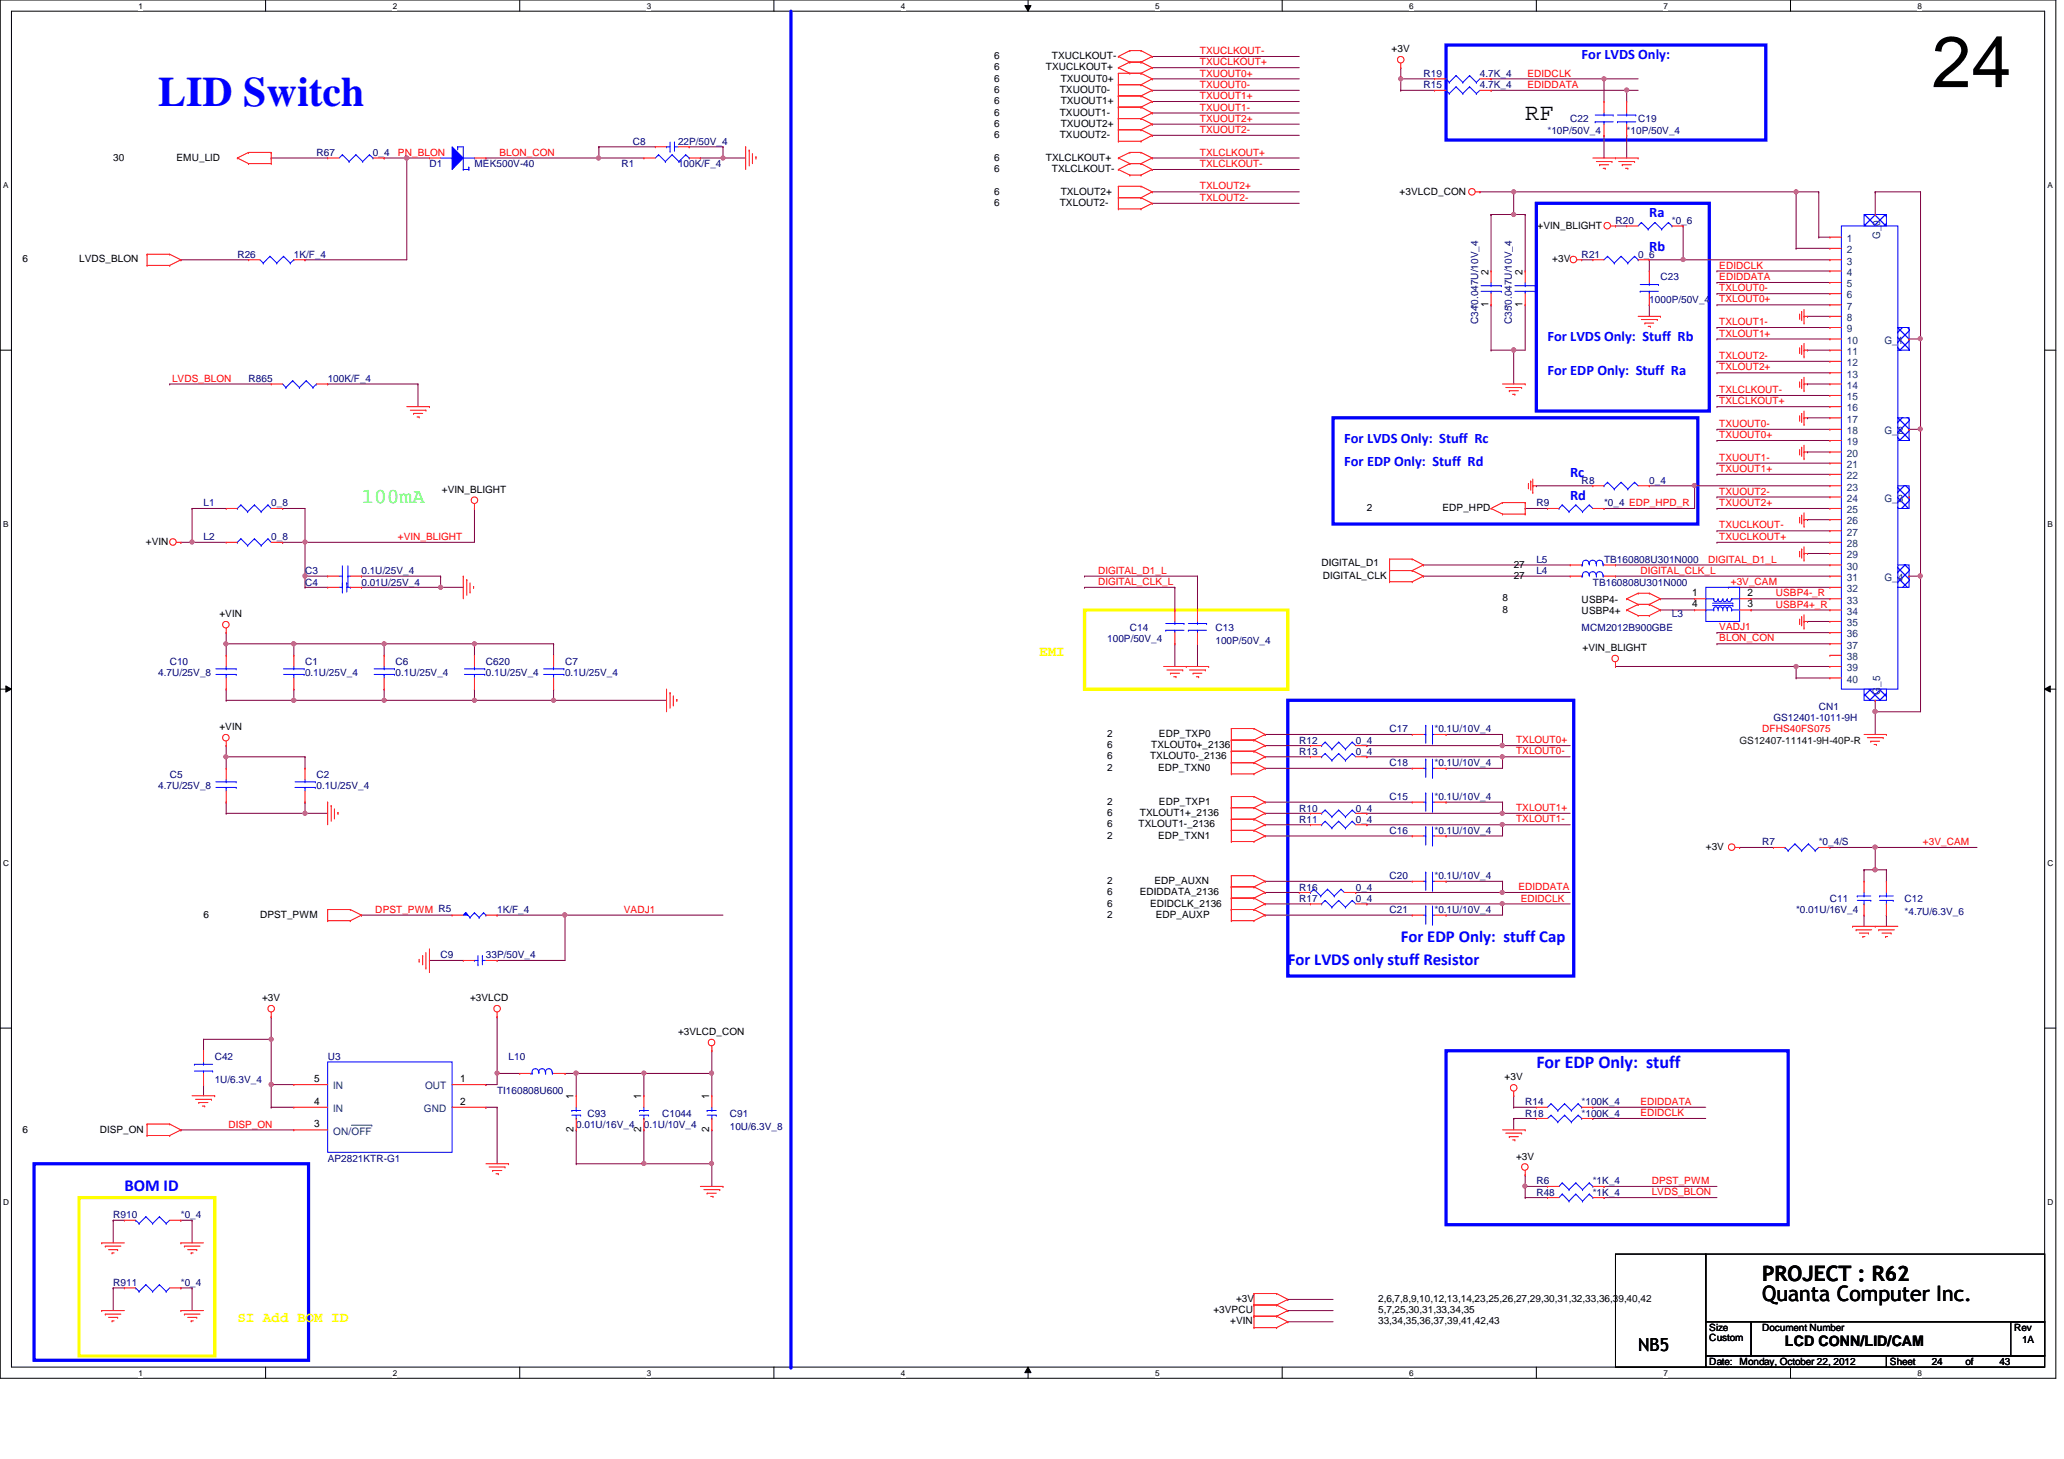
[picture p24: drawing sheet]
<svg xmlns="http://www.w3.org/2000/svg" width="297mm" height="210mm" viewBox="0 0 297 210" stroke-linecap="round" stroke-linejoin="round" font-family="sans-serif">
<defs><g id="words">
<text font-size="10.4" x="278" y="12.5">24</text>
<text font-size="6" fill="#00f" x="22.8" y="15.2">LID Switch</text>
<text font-size="3.4" x="219.5" y="17.3">RF</text>
<text font-size="3" fill="#0f0" x="52" y="72.3">100mA</text>
<g font-size="3">
<text x="253.6" y="184.2">PROJECT : R62</text>
<text x="253.6" y="187.2">Quanta Computer Inc.</text>
</g>
<text font-size="2.6" fill="#00f" x="221.1" y="153.6">For EDP Only: stuff</text>
<text font-size="2.6" x="235.8" y="194.3">NB5</text>
<g font-size="2.4" fill="#00f">
<text x="201.6" y="135.6">For EDP Only: stuff Cap</text>
<text x="185.3" y="138.8">For LVDS only stuff Resistor</text>
<text x="17.9" y="171.3">BOM ID</text>
</g>
<g font-size="2.1" fill="#00f">
<text x="227.6" y="8.5">For LVDS Only:</text>
<text x="237.4" y="31.2">Ra</text>
<text x="237.4" y="36.1">Rb</text>
<text x="222.7" y="49.1">For LVDS Only: Stuff Rb</text>
<text x="222.7" y="54">For EDP Only: Stuff Ra</text>
<text x="193.5" y="63.8">For LVDS Only: Stuff Rc</text>
<text x="193.5" y="67">For EDP Only: Stuff Rd</text>
<text x="226" y="68.6">Rc</text>
<text x="226" y="71.9">Rd</text>
</g>
<g font-size="2.1" fill="#ff0">
<text x="149.6" y="94.3">EMI</text>
<text x="34.2" y="190.2">SI Add BOM ID</text>
</g>
<text font-size="2.1" x="256.9" y="193.7">LCD CONN/LID/CAM</text>
<g font-size="1.5" fill="#004080">
<text x="265.8" y="34.8">1</text>
<text x="270.6" y="34.4" transform="rotate(-90 270.6 34.4)">G_0</text>
<text x="265.8" y="38.1">3</text>
<text x="265.8" y="41.3">5</text>
<text x="265.8" y="36.4">2</text>
<text x="265.8" y="39.7">4</text>
<text x="265.8" y="44.5">7</text>
<text x="265.8" y="47.8">9</text>
<text x="265.8" y="42.9">6</text>
<text x="265.8" y="46.2">8</text>
<text x="265.8" y="51.1">11</text>
<text x="265.8" y="49.4">10</text>
<text x="265.8" y="52.7">12</text>
<text x="271.2" y="49.4">G_1</text>
<text x="265.8" y="54.3">13</text>
<text x="265.8" y="57.6">15</text>
<text x="265.8" y="55.9">14</text>
<text x="265.8" y="59.2">16</text>
<text x="265.8" y="60.8">17</text>
<text x="265.8" y="64.1">19</text>
<text x="265.8" y="62.4">18</text>
<text x="265.8" y="65.7">20</text>
<text x="271.2" y="62.4">G_2</text>
<text x="265.8" y="67.3">21</text>
<text x="265.8" y="70.6">23</text>
<text x="265.8" y="68.9">22</text>
<text x="265.8" y="73.8">25</text>
<text x="265.8" y="77">27</text>
<text x="265.8" y="72.2">24</text>
<text x="265.8" y="75.4">26</text>
<text x="271.2" y="72.2">G_3</text>
<text x="265.8" y="80.3">29</text>
<text x="265.8" y="78.7">28</text>
<text x="265.8" y="82">30</text>
<text x="265.8" y="83.6">31</text>
<text x="271.2" y="83.6">G_4</text>
<text x="265.8" y="85.2">32</text>
<text x="265.8" y="86.8">33</text>
<text x="265.8" y="88.4">34</text>
<text x="265.8" y="90.1">35</text>
<text x="265.8" y="91.7">36</text>
<text x="265.8" y="93.3">37</text>
<text x="265.8" y="95">38</text>
<text x="265.8" y="96.6">39</text>
<text x="265.8" y="98.2">40</text>
<text x="270.6" y="99.9" transform="rotate(-90 270.6 99.9)">G_5</text>
<text x="48" y="160">IN</text>
<text x="48" y="156.7">IN</text>
<text x="61" y="160">GND</text>
<text x="61.2" y="156.7">OUT</text>
<text x="48" y="163.2">ON/OFF</text>
</g>
<g font-size="1.5">
<text x="214.2" y="39.5" transform="rotate(-90 214.2 39.5)">2</text>
<text x="219.1" y="39.5" transform="rotate(-90 219.1 39.5)">2</text>
<text x="214.2" y="44.2" transform="rotate(-90 214.2 44.2)">1</text>
<text x="219.1" y="44.2" transform="rotate(-90 219.1 44.2)">1</text>
<text x="243.5" y="85.8">1</text>
<text x="243.5" y="87.4">4</text>
<text x="251.5" y="87.4">3</text>
<text x="251.5" y="85.8">2</text>
<text x="45.2" y="155.7">5</text>
<text x="66.2" y="155.7">1</text>
<text x="45.2" y="158.9">4</text>
<text x="66.2" y="158.9">2</text>
<text x="82.5" y="158.2" transform="rotate(-90 82.5 158.2)">1</text>
<text x="92.3" y="158.2" transform="rotate(-90 92.3 158.2)">1</text>
<text x="102.1" y="158.2" transform="rotate(-90 102.1 158.2)">1</text>
<text x="45.2" y="162.2">3</text>
<text x="82.5" y="162.9" transform="rotate(-90 82.5 162.9)">2</text>
<text x="92.3" y="162.9" transform="rotate(-90 92.3 162.9)">2</text>
<text x="102.1" y="162.9" transform="rotate(-90 102.1 162.9)">2</text>
</g>
<g font-size="1.4">
<text x="143.1" y="10.1">6</text>
<text x="143.1" y="8.5">6</text>
<text x="143.1" y="11.7">6</text>
<text x="150.5" y="10.1">TXUCLKOUT+</text>
<text x="151.4" y="8.5">TXUCLKOUT-</text>
<text x="152.7" y="11.7">TXUOUT0+</text>
<text x="200.3" y="7.5">+3V</text>
<text x="143.1" y="16.6">6</text>
<text x="143.1" y="13.4">6</text>
<text x="143.1" y="15">6</text>
<text x="152.5" y="16.6">TXUOUT1-</text>
<text x="152.5" y="13.4">TXUOUT0-</text>
<text x="152.7" y="15">TXUOUT1+</text>
<text x="16.3" y="23.1">30</text>
<text x="25.4" y="23.1">EMU_LID</text>
<text x="143.1" y="19.9">6</text>
<text x="143.1" y="23.1">6</text>
<text x="143.1" y="18.2">6</text>
<text x="150.5" y="23.1">TXLCLKOUT+</text>
<text x="152.5" y="19.9">TXUOUT2-</text>
<text x="152.7" y="18.2">TXUOUT2+</text>
<text x="143.1" y="29.6">6</text>
<text x="143.1" y="24.8">6</text>
<text x="143.1" y="28">6</text>
<text x="151.4" y="24.8">TXLCLKOUT-</text>
<text x="152.5" y="29.6">TXLOUT2-</text>
<text x="152.7" y="28">TXLOUT2+</text>
<text x="201.4" y="28">+3VLCD_CON</text>
<text x="221.3" y="32.9">+VIN_BLIGHT</text>
<text x="3.3" y="37.8">6</text>
<text x="11.4" y="37.8">LVDS_BLON</text>
<text x="223.4" y="37.8">+3V</text>
<text x="63.6" y="70.9">+VIN_BLIGHT</text>
<text x="196.7" y="73.5">2</text>
<text x="207.6" y="73.5">EDP_HPD</text>
<text x="21" y="78.4">+VIN</text>
<text x="190.2" y="81.5">DIGITAL_D1</text>
<text x="190.4" y="83.3">DIGITAL_CLK</text>
<text x="217.8" y="83.3">27</text>
<text x="217.8" y="81.7">27</text>
<text x="31.6" y="88.8">+VIN</text>
<text x="216.2" y="86.5">8</text>
<text x="216.2" y="88.1">8</text>
<text x="227.6" y="86.7">USBP4-</text>
<text x="227.6" y="88.3">USBP4+</text>
<text x="227.8" y="93.7">+VIN_BLIGHT</text>
<text x="31.6" y="105.1">+VIN</text>
<text x="159.3" y="107.7">6</text>
<text x="159.3" y="106">2</text>
<text x="165.7" y="107.7">TXLOUT0+_2136</text>
<text x="166.8" y="106">EDP_TXP0</text>
<text x="159.3" y="110.9">2</text>
<text x="159.3" y="109.3">6</text>
<text x="165.5" y="109.3">TXLOUT0-_2136</text>
<text x="166.7" y="110.9">EDP_TXN0</text>
<text x="159.3" y="117.4">6</text>
<text x="159.3" y="115.8">2</text>
<text x="159.3" y="119">6</text>
<text x="163.9" y="119">TXLOUT1-_2136</text>
<text x="164" y="117.4">TXLOUT1+_2136</text>
<text x="166.8" y="115.8">EDP_TXP1</text>
<text x="159.3" y="120.6">2</text>
<text x="166.7" y="120.6">EDP_TXN1</text>
<text x="245.5" y="122.3">+3V</text>
<text x="159.3" y="128.8">6</text>
<text x="159.3" y="127.2">2</text>
<text x="159.3" y="130.4">6</text>
<text x="164" y="128.8">EDIDDATA_2136</text>
<text x="165.5" y="130.4">EDIDCLK_2136</text>
<text x="166.2" y="127.2">EDP_AUXN</text>
<text x="29.3" y="132">6</text>
<text x="37.4" y="132">DPST_PWM</text>
<text x="159.3" y="132">2</text>
<text x="166.3" y="132">EDP_AUXP</text>
<text x="37.7" y="144.1">+3V</text>
<text x="67.6" y="144.1">+3VLCD</text>
<text x="97.6" y="148.9">+3VLCD_CON</text>
<text x="216.5" y="155.4">+3V</text>
<text x="3.3" y="162.9">6</text>
<text x="14.3" y="162.9">DISP_ON</text>
<text x="218.2" y="166.8">+3V</text>
<text x="174.6" y="188.9">+3VPCU</text>
<text x="177" y="190.5">+VIN</text>
<text x="177.9" y="187.3">+3V</text>
<text x="198.3" y="187.3">2,6,7,8,9,10,12,13,14,23,25,26,27,29,30,31,32,33,36,39,40,42</text>
<text x="198.3" y="190.5">33,34,35,36,37,39,41,42,43</text>
<text x="198.3" y="188.9">5,7,25,30,31,33,34,35</text>
<text x="246" y="191.5">Size</text>
<text x="253.6" y="191.5">Document Number</text>
<text x="289.9" y="191.5">Rev</text>
<text x="246" y="196.4">Date: Monday, October 22, 2012</text>
<text x="246" y="193">Custom</text>
<text x="272" y="196.4">Sheet</text>
<text x="278" y="196.4">24</text>
<text x="282.9" y="196.4">of</text>
<text x="287.7" y="196.4">43</text>
<text x="291" y="193.2">1A</text>
</g>
<g font-size="1.4" fill="#f00">
<text x="172.7" y="7.8">TXUCLKOUT-</text>
<text x="172.7" y="9.4">TXUCLKOUT+</text>
<text x="172.7" y="11">TXUOUT0+</text>
<text x="219.8" y="11">EDIDCLK</text>
<text x="172.7" y="15.9">TXUOUT1-</text>
<text x="172.7" y="14.3">TXUOUT1+</text>
<text x="172.7" y="12.7">TXUOUT0-</text>
<text x="172.7" y="17.5">TXUOUT2+</text>
<text x="219.8" y="12.7">EDIDDATA</text>
<text x="57.3" y="22.4">PN_BLON</text>
<text x="71.9" y="22.4">BLON_CON</text>
<text x="172.7" y="19.1">TXUOUT2-</text>
<text x="172.7" y="22.4">TXLCLKOUT+</text>
<text x="172.7" y="24">TXLCLKOUT-</text>
<text x="172.7" y="28.9">TXLOUT2-</text>
<text x="172.7" y="27.3">TXLOUT2+</text>
<text x="247.4" y="41.9">TXLOUT0-</text>
<text x="247.4" y="40.3">EDIDDATA</text>
<text x="247.4" y="38.7">EDIDCLK</text>
<text x="247.4" y="43.5">TXLOUT0+</text>
<text x="247.4" y="46.8">TXLOUT1-</text>
<text x="247.4" y="51.6">TXLOUT2-</text>
<text x="247.4" y="48.4">TXLOUT1+</text>
<text x="247.4" y="53.3">TXLOUT2+</text>
<text x="24.8" y="54.9">LVDS_BLON</text>
<text x="247.4" y="56.6">TXLCLKOUT-</text>
<text x="247.4" y="58.2">TXLCLKOUT+</text>
<text x="247.4" y="61.4">TXUOUT0-</text>
<text x="247.4" y="63">TXUOUT0+</text>
<text x="247.4" y="71.2">TXUOUT2-</text>
<text x="247.4" y="67.9">TXUOUT1+</text>
<text x="247.4" y="66.3">TXUOUT1-</text>
<text x="57.3" y="77.7">+VIN_BLIGHT</text>
<text x="247.4" y="77.7">TXUCLKOUT+</text>
<text x="247.4" y="76">TXUCLKOUT-</text>
<text x="247.4" y="72.8">TXUOUT2+</text>
<text x="158" y="82.5">DIGITAL_D1_L</text>
<text x="236.1" y="82.5">DIGITAL_CLK_L</text>
<text x="245.8" y="80.9">DIGITAL_D1_L</text>
<text x="158" y="84.2">DIGITAL_CLK_L</text>
<text x="249.1" y="84.2">+3V_CAM</text>
<text x="255.6" y="85.8">USBP4-_R</text>
<text x="255.6" y="87.4">USBP4+_R</text>
<text x="247.4" y="92.3">BLON_CON</text>
<text x="247.4" y="90.7">VADJ1</text>
<text x="218.2" y="106.9">TXLOUT0+</text>
<text x="253.6" y="105.4">DFHS40FS075</text>
<text x="218.2" y="108.5">TXLOUT0-</text>
<text x="218.2" y="118.3">TXLOUT1-</text>
<text x="218.2" y="116.7">TXLOUT1+</text>
<text x="276.7" y="121.6">+3V_CAM</text>
<text x="54" y="131.3">DPST_PWM R5</text>
<text x="89.8" y="131.3">VADJ1</text>
<text x="218.5" y="128.1">EDIDDATA</text>
<text x="218.9" y="129.7">EDIDCLK</text>
<text x="236.1" y="160.6">EDIDCLK</text>
<text x="236.1" y="159">EDIDDATA</text>
<text x="32.9" y="162.2">DISP_ON</text>
<text x="237.7" y="170.3">DPST_PWM</text>
<text x="237.7" y="172">LVDS_BLON</text>
</g>
<g font-size="1.4" fill="#000080">
<text x="204.8" y="11.1">R19</text>
<text x="213" y="11.1">4.7K_4</text>
<text x="204.8" y="12.7">R15</text>
<text x="213" y="12.7">4.7K_4</text>
<text x="226" y="17.6">C22</text>
<text x="235.8" y="17.6">C19</text>
<text x="45.5" y="22.5">R67</text>
<text x="53.7" y="22.5">0_4</text>
<text x="91.1" y="20.8">C8</text>
<text x="97.6" y="20.8">22P/50V_4</text>
<text x="222.7" y="19.2">*10P/50V_4</text>
<text x="234.1" y="19.2">*10P/50V_4</text>
<text x="61.8" y="24.1">D1</text>
<text x="68.3" y="24.1">MEK500V-40</text>
<text x="89.4" y="24.1">R1</text>
<text x="97.6" y="24.1">100K/F_4</text>
<text x="232.5" y="32.2">R20</text>
<text x="240.6" y="32.2">*0_6</text>
<text x="34.2" y="37.1">R26</text>
<text x="42.3" y="37.1">1K/F_4</text>
<text x="227.6" y="37.1">R21</text>
<text x="235.8" y="37.1">0_6</text>
<text x="239" y="40.3">C23</text>
<text x="212.7" y="46.7" transform="rotate(-90 212.7 46.7)">C34*0.047U/10V_4</text>
<text x="217.6" y="46.7" transform="rotate(-90 217.6 46.7)">C35*0.047U/10V_4</text>
<text x="237.4" y="43.6">1000P/50V_4</text>
<text x="35.8" y="55">R865</text>
<text x="47.2" y="55">100K/F_4</text>
<text x="227.6" y="69.6">R8</text>
<text x="237.4" y="69.6">0_4</text>
<text x="29.3" y="77.7">L2</text>
<text x="29.3" y="72.9">L1</text>
<text x="39" y="77.7">0_8</text>
<text x="39" y="72.9">0_8</text>
<text x="221.1" y="72.9">R9</text>
<text x="230.8" y="72.9">*0_4 EDP_HPD_R</text>
<text x="43.9" y="82.6">C3</text>
<text x="52" y="82.6">0.1U/25V_4</text>
<text x="221.1" y="81">L5</text>
<text x="221.1" y="82.6">L4</text>
<text x="230.8" y="81">TB160808U301N000</text>
<text x="43.9" y="84.2">C4</text>
<text x="52" y="84.2">0.01U/25V_4</text>
<text x="229.2" y="84.2">TB160808U301N000</text>
<text x="240.6" y="88.8">L3</text>
<text x="24.4" y="95.6">C10</text>
<text x="43.9" y="95.6">C1</text>
<text x="56.9" y="95.6">C6</text>
<text x="69.9" y="95.6">C620</text>
<text x="81.3" y="95.6">C7</text>
<text x="159.3" y="92.4">100P/50V_4</text>
<text x="162.6" y="90.8">C14</text>
<text x="174.9" y="90.8">C13</text>
<text x="174.9" y="92.7">100P/50V_4</text>
<text x="227.6" y="90.8">MCM2012B900GBE</text>
<text x="22.8" y="97.2">4.7U/25V_8</text>
<text x="43.9" y="97.2">0.1U/25V_4</text>
<text x="56.9" y="97.2">0.1U/25V_4</text>
<text x="69.9" y="97.2">0.1U/25V_4</text>
<text x="81.3" y="97.2">0.1U/25V_4</text>
<text x="187" y="107">R12</text>
<text x="195.1" y="107">0_4</text>
<text x="200" y="105.4">C17</text>
<text x="206.5" y="105.4">*0.1U/10V_4</text>
<text x="255.2" y="103.8">GS12401-1011-9H</text>
<text x="261.7" y="102.1">CN1</text>
<text x="22.8" y="113.5">4.7U/25V_8</text>
<text x="24.4" y="111.9">C5</text>
<text x="45.5" y="111.9">C2</text>
<text x="45.5" y="113.5">0.1U/25V_4</text>
<text x="187" y="108.6">R13</text>
<text x="195.1" y="108.6">0_4</text>
<text x="200" y="110.2">C18</text>
<text x="206.5" y="110.2">*0.1U/10V_4</text>
<text x="187" y="116.8">R10</text>
<text x="187" y="118.4">R11</text>
<text x="195.1" y="116.8">0_4</text>
<text x="195.1" y="118.4">0_4</text>
<text x="200" y="115.1">C15</text>
<text x="206.5" y="115.1">*0.1U/10V_4</text>
<text x="200" y="120">C16</text>
<text x="206.5" y="120">*0.1U/10V_4</text>
<text x="253.6" y="121.6">R7</text>
<text x="261.7" y="121.6">*0_4/S</text>
<text x="71.5" y="131.4">1K/F_4</text>
<text x="187" y="128.1">R16</text>
<text x="187" y="129.8">R17</text>
<text x="195.1" y="128.1">0_4</text>
<text x="195.1" y="129.8">0_4</text>
<text x="200" y="131.4">C21</text>
<text x="200" y="126.5">C20</text>
<text x="206.5" y="131.4">*0.1U/10V_4</text>
<text x="206.5" y="126.5">*0.1U/10V_4</text>
<text x="258.5" y="131.4">*0.01U/16V_4</text>
<text x="263.4" y="129.8">C11</text>
<text x="274.1" y="129.8">C12</text>
<text x="274.1" y="131.7">*4.7U/6.3V_6</text>
<text x="63.4" y="137.9">C9</text>
<text x="69.9" y="137.9">33P/50V_4</text>
<text x="30.9" y="152.5">C42</text>
<text x="30.9" y="155.8">1U/6.3V_4</text>
<text x="47.2" y="152.5">U3</text>
<text x="73.2" y="152.5">L10</text>
<text x="71.5" y="157.4">TI160808U600</text>
<text x="84.5" y="160.7">C93</text>
<text x="95.3" y="160.7">C1044</text>
<text x="105" y="160.7">C91</text>
<text x="219.5" y="159">R14</text>
<text x="219.5" y="160.7">R18</text>
<text x="227.6" y="159">*100K_4</text>
<text x="227.6" y="160.7">*100K_4</text>
<text x="47.2" y="167.1">AP2821KTR-G1</text>
<text x="82.9" y="162.3">0.01U/16V_4</text>
<text x="92.7" y="162.3">0.1U/10V_4</text>
<text x="105" y="162.6">10U/6.3V_8</text>
<text x="221.1" y="170.4">R6</text>
<text x="221.1" y="172">R48</text>
<text x="229.2" y="172">*1K_4</text>
<text x="229.2" y="170.4">*1K_4</text>
<text x="16.3" y="175.3">R910</text>
<text x="26" y="175.3">*0_4</text>
<text x="16.3" y="185">R911</text>
<text x="26" y="185">*0_4</text>
</g>
<text font-size="1.4" fill="#004000" x="250.4" y="107">GS12407-11141-9H-40P-R</text>
<g font-size="1.2">
<text x="19.9" y="1.2">1</text>
<text x="56.5" y="1.2">2</text>
<text x="93.1" y="1.2">3</text>
<text x="129.7" y="1.2">4</text>
<text x="166.2" y="1.2">5</text>
<text x="202.8" y="1.2">6</text>
<text x="239.4" y="1.2">7</text>
<text x="276" y="1.2">8</text>
<text x=".5" y="27.1">A</text>
<text x="294.7" y="27.1">A</text>
<text x=".5" y="75.8">B</text>
<text x="294.7" y="75.8">B</text>
<text x=".5" y="124.6">C</text>
<text x="294.7" y="124.6">C</text>
<text x=".5" y="173.4">D</text>
<text x="294.7" y="173.4">D</text>
<text x="19.9" y="197.9">1</text>
<text x="56.5" y="197.9">2</text>
<text x="93.1" y="197.9">3</text>
<text x="129.7" y="197.9">4</text>
<text x="166.2" y="197.9">5</text>
<text x="202.8" y="197.9">6</text>
<text x="239.4" y="197.9">7</text>
<text x="276" y="197.9">8</text>
</g>
</g></defs>
<path d="M0 0h295.9v198.3h-295.9zM1.6 1.6h292.7v195.1h-292.7z" fill="none" stroke="#000" stroke-width=".14"/>
<g fill="#fff">
<path d="M19.9 .2h.6v1.3h-.6z"/>
<path d="M19.9 196.9h.6v1.3h-.6z"/>
</g>
<path d="M38.2 0v1.6M38.2 196.7v1.6" fill="none" stroke="#000" stroke-width=".14"/>
<g fill="#fff">
<path d="M56.5 .2h.6v1.3h-.6z"/>
<path d="M56.5 196.9h.6v1.3h-.6z"/>
</g>
<path d="M74.8 0v1.6M74.8 196.7v1.6" fill="none" stroke="#000" stroke-width=".14"/>
<g fill="#fff">
<path d="M93.1 .2h.6v1.3h-.6z"/>
<path d="M93.1 196.9h.6v1.3h-.6z"/>
</g>
<path d="M111.4 0v1.6M111.4 196.7v1.6" fill="none" stroke="#000" stroke-width=".14"/>
<g fill="#fff">
<path d="M129.7 .2h.6v1.3h-.6z"/>
<path d="M129.7 196.9h.6v1.3h-.6z"/>
</g>
<path d="M147.5 .8h.9l-.4 .8zM148 0v1.6M148 196.7l.4 .8h-.9zM148 196.7v1.6" fill="none" stroke="#000" stroke-width=".14"/>
<path d="M147.5 .8h.9l-.4 .8zM148 196.7l.4 .8h-.9z" fill="#000"/>
<g fill="#fff">
<path d="M166.2 .2h.6v1.3h-.6z"/>
<path d="M166.2 196.9h.6v1.3h-.6z"/>
</g>
<path d="M184.5 0v1.6M184.5 196.7v1.6" fill="none" stroke="#000" stroke-width=".14"/>
<g fill="#fff">
<path d="M202.8 .2h.6v1.3h-.6z"/>
<path d="M202.8 196.9h.6v1.3h-.6z"/>
</g>
<path d="M221.1 0v1.6M221.1 196.7v1.6" fill="none" stroke="#000" stroke-width=".14"/>
<g fill="#fff">
<path d="M239.4 .2h.6v1.3h-.6z"/>
<path d="M239.4 196.9h.6v1.3h-.6z"/>
</g>
<path d="M257.7 0v1.6M257.7 196.7v1.6" fill="none" stroke="#000" stroke-width=".14"/>
<g fill="#fff">
<path d="M276 .2h.6v1.3h-.6z"/>
<path d="M276 196.9h.6v1.3h-.6z"/>
<path d="M.5 26h.7v1.3h-.7z"/>
<path d="M294.7 26h.7v1.3h-.7z"/>
<path d="M.5 74.8h.7v1.3h-.7z"/>
<path d="M294.7 74.8h.7v1.3h-.7z"/>
</g>
<path d="M0 50.4h1.6M294.3 50.4h1.6" fill="none" stroke="#000" stroke-width=".14"/>
<g fill="#fff">
<path d="M.5 123.5h.8v1.3h-.8z"/>
<path d="M294.7 123.5h.8v1.3h-.8z"/>
</g>
<path d="M0 99.1h1.6M.8 98.7l.8 .4-.8 .5zM294.3 99.1l.8-.4v.9zM294.3 99.1h1.6" fill="none" stroke="#000" stroke-width=".14"/>
<path d="M.8 98.7l.8 .4-.8 .5zM294.3 99.1l.8-.4v.9z" fill="#000"/>
<g fill="#fff">
<path d="M.5 172.3h.8v1.3h-.8z"/>
<path d="M294.7 172.3h.8v1.3h-.8z"/>
</g>
<path d="M0 147.9h1.6M294.3 147.9h1.6" fill="none" stroke="#000" stroke-width=".14"/>
<path d="M113.8 1.6v195.1" fill="none" stroke="#00f" stroke-width=".47"/>
<circle cx="113.8" cy="196.7" r=".23" fill="#00f"/>
<path d="M208.1 6.5h46v13.7h-46zM221.1 29.3h24.9v29.8h-24.9zM191.9 60.1h52.4v15.3h-52.4zM185.3 100.8h41.2v39.6h-41.2zM208.1 151.2h49.2v25h-49.2zM4.9 167.4h39.5v28.3h-39.5z" fill="none" stroke="#00f" stroke-width=".47"/>
<path d="M156.1 87.8h29.2v11.3h-29.2zM11.4 172.3h19.5v22.8h-19.5z" fill="none" stroke="#ff0" stroke-width=".47"/>
<path d="M58.5 22.7h.1M58.5 22.7h3.3M58.5 22.7v14.7" fill="none" stroke="#800040" stroke-width=".14"/>
<circle cx="58.5" cy="22.7" r=".31" fill="#f0f"/>
<circle cx="58.5" cy="22.7" r=".31" fill="none" stroke="#f0f" stroke-width=".14"/>
<g fill="none" stroke="#800040" stroke-width=".14">
<path d="M86.2 22.7h.1M86.2 22.7h6.5M52 84.5h.1M52 84.5h14.7M63.4 84.5h.1M63.4 82.9h.1M63.4 82.9v1.6M185.3 188.6h.1M185.3 186.9h.1M185.3 190.2h.1M185.3 188.6h6.6M185.3 186.9h6.6"/>
<path d="M185.3 190.2h6.6"/>
</g>
<circle cx="63.4" cy="84.5" r=".3" fill="#f0f"/>
<circle cx="63.4" cy="84.5" r=".3" fill="none" stroke="#f0f" stroke-width=".14"/>
<path d="M201.6 11.3h.1M201.6 11.3v1.7M201.6 11.3h4.9M43.9 78h.1M43.9 78v4.9M43.9 84.5h.1M43.9 84.5h3.3M52 82.9h.1M52 82.9h11.4" fill="none" stroke="#800040" stroke-width=".14"/>
<circle cx="201.6" cy="11.3" r=".3" fill="#f0f"/>
<circle cx="201.6" cy="11.3" r=".3" fill="none" stroke="#f0f" stroke-width=".14"/>
<g fill="none" stroke="#800040" stroke-width=".14">
<path d="M201.6 13h.1M201.6 9.7h.1M201.6 13h4.9M201.6 9.7v1.6M230.8 11.3h.1M230.8 11.3h5M234.1 13h.1M234.1 13h1.7M24.4 55.2h.1M24.4 55.2h14.6M47.2 55.2h.1M47.2 55.2h13"/>
<path d="M60.2 55.2h.1M60.2 55.2v3.3M43.9 78h.1M68.3 73.2h.1M68.3 73.2v4.8h-24.4M43.9 82.9h.1M43.9 82.9h3.3"/>
</g>
<circle cx="43.9" cy="82.9" r=".31" fill="#f0f"/>
<circle cx="43.9" cy="82.9" r=".31" fill="none" stroke="#f0f" stroke-width=".14"/>
<path d="M217.8 27.6h.1M217.8 27.6h40.7M43.9 82.9h.1M43.9 82.9v1.6M260.1 89.4h.1M260.1 89.4h3.3M61.8 138.2h.1M61.8 138.2h4.9M71.5 138.2h.1M81.3 131.7h.1M81.3 131.7v6.5h-9.8M81.3 131.7h22.8" fill="none" stroke="#800040" stroke-width=".14"/>
<circle cx="258.5" cy="27.6" r=".3" fill="#f0f"/>
<circle cx="258.5" cy="27.6" r=".3" fill="none" stroke="#f0f" stroke-width=".14"/>
<circle cx="217.8" cy="27.6" r=".3" fill="#f0f"/>
<circle cx="217.8" cy="27.6" r=".3" fill="none" stroke="#f0f" stroke-width=".14"/>
<path d="M258.5 95.9h.1M258.5 95.9h4.9" fill="none" stroke="#800040" stroke-width=".14"/>
<circle cx="258.5" cy="95.9" r=".3" fill="#f0f"/>
<circle cx="258.5" cy="95.9" r=".3" fill="none" stroke="#f0f" stroke-width=".14"/>
<g fill="none" stroke="#800040" stroke-width=".14">
<path d="M258.5 35.7h.1M258.5 35.7h4.9M269.9 27.6h.1M269.9 27.6h6.5M269.9 27.6v3.3M276.4 27.6h.1M276.4 27.6v21.2h-1.7M274.7 48.8h.1M232.5 95.9h.1M232.5 95.9h26M258.5 97.5h.1M258.5 95.9h.1"/>
<path d="M258.5 97.5h4.9M258.5 95.9v1.6M274.7 82.9h.1M274.7 82.9h1.7M276.4 82.9h.1M276.4 82.9v19.5M269.9 102.4h.1M269.9 102.4v3.3"/>
</g>
<circle cx="276.3" cy="82.9" r=".31" fill="#f0f"/>
<circle cx="276.3" cy="82.9" r=".31" fill="none" stroke="#f0f" stroke-width=".14"/>
<path d="M269.9 102.4h.1M269.9 102.4h6.5" fill="none" stroke="#800040" stroke-width=".14"/>
<circle cx="269.9" cy="102.4" r=".31" fill="#f0f"/>
<circle cx="269.9" cy="102.4" r=".31" fill="none" stroke="#f0f" stroke-width=".14"/>
<path d="M99.2 21.1h.1M99.2 21.1h4.9M104.1 22.7h.1M104.1 21.1h.1M104.1 22.7h3.2M104.1 21.1v1.6M276.4 61.8h.1M276.4 61.8v21.1M269.9 100.8h.1M269.9 100.8v1.6" fill="none" stroke="#800040" stroke-width=".14"/>
<circle cx="104.1" cy="22.7" r=".3" fill="#f0f"/>
<circle cx="104.1" cy="22.7" r=".3" fill="none" stroke="#f0f" stroke-width=".14"/>
<path d="M69.9 22.7h.1M86.2 21.1h.1M86.2 21.1h8.1M86.2 21.1v1.6h-16.3M100.8 22.7h.1M100.8 22.7h3.3" fill="none" stroke="#800040" stroke-width=".14"/>
<circle cx="86.1" cy="22.7" r=".3" fill="#f0f"/>
<circle cx="86.1" cy="22.7" r=".3" fill="none" stroke="#f0f" stroke-width=".14"/>
<g fill="none" stroke="#800040" stroke-width=".14">
<path d="M214.6 30.9h.1M214.6 30.9v8.1M214.6 30.9h4.9M217.8 27.6h.1M217.8 30.9h.1M217.8 27.6v3.3M219.5 30.9h.1M219.5 30.9v8.1M214.6 43.9h.1M214.6 43.9v6.5M217.8 50.4h.1M219.5 43.9h.1"/>
<path d="M219.5 43.9v6.5h-1.7"/>
</g>
<circle cx="217.8" cy="30.9" r=".3" fill="#f0f"/>
<circle cx="217.8" cy="30.9" r=".3" fill="none" stroke="#f0f" stroke-width=".14"/>
<path d="M217.8 50.4h.1M217.8 50.4v4.8" fill="none" stroke="#800040" stroke-width=".14"/>
<circle cx="217.8" cy="50.4" r=".31" fill="#f0f"/>
<circle cx="217.8" cy="50.4" r=".31" fill="none" stroke="#f0f" stroke-width=".14"/>
<g fill="none" stroke="#800040" stroke-width=".14">
<path d="M26 37.4h.1M26 37.4h9.8M39 22.7h.1M39 22.7h8.2M55.3 22.7h.1M55.3 22.7h3.2M247.1 52h.1M247.1 42.2h.1M247.1 48.8h.1M247.1 43.9h.1M247.1 53.6h.1M247.1 56.9h.1"/>
<path d="M247.1 47.1h.1M247.1 58.5h.1M247.1 52h16.3M247.1 42.2h16.3M247.1 48.8h16.3M247.1 43.9h16.3M247.1 53.6h16.3M247.1 56.9h16.3M247.1 47.1h16.3M247.1 58.5h16.3M260.1 50.4h.1M260.1 55.2h.1"/>
<path d="M260.1 45.5h.1M260.1 50.4h3.3M260.1 55.2h3.3M260.1 45.5h3.3M247.1 61.8h.1M247.1 78h.1M247.1 76.4h.1M247.1 63.4h.1M247.1 73.2h.1M247.1 71.5h.1M247.1 68.2h.1M247.1 66.6h.1"/>
<path d="M247.1 61.8h16.3M247.1 78h16.3M247.1 76.4h16.3M247.1 63.4h16.3M247.1 73.2h16.3M247.1 71.5h16.3M247.1 68.2h16.3M247.1 66.6h16.3M260.1 60.1h.1M260.1 65h.1M260.1 74.8h.1M260.1 60.1h3.3"/>
<path d="M260.1 65h3.3M260.1 74.8h3.3M204.8 82.9h.1M204.8 82.9h21.2M232.5 82.9h.1M232.5 82.9h30.9M247.1 92.6h.1M247.1 91h.1M247.1 92.6h16.3M247.1 91h16.3M268.3 131.7h.1M268.3 131.7v1.6"/>
<path d="M269.9 125.1h.1M269.9 125.1h1.6"/>
</g>
<circle cx="269.9" cy="125.1" r=".31" fill="#f0f"/>
<circle cx="269.9" cy="125.1" r=".31" fill="none" stroke="#f0f" stroke-width=".14"/>
<path d="M263.4 121.9h.1M263.4 121.9h21.1M268.3 125.1h.1M268.3 125.1v1.7M269.9 121.9h.1M269.9 121.9v3.2h-1.6M271.5 125.1h.1M271.5 131.7h.1M271.5 125.1v1.7M271.5 131.7v1.6" fill="none" stroke="#800040" stroke-width=".14"/>
<circle cx="269.9" cy="121.9" r=".31" fill="#f0f"/>
<circle cx="269.9" cy="121.9" r=".31" fill="none" stroke="#f0f" stroke-width=".14"/>
<g fill="none" stroke="#800040" stroke-width=".14">
<path d="M214.6 11.3h.1M214.6 11.3h16.2M230.8 19.5h.1M230.8 11.3h.1M230.8 11.3v3.3M230.8 19.5v3.2M234.1 19.5h.1M234.1 19.5v3.2M239 86.1h.1M239 87.8h.1M239 86.1h4.9M239 87.8h4.9"/>
<path d="M248.7 84.5h.1M248.7 84.5h14.7M252 86.1h.1M252 87.8h.1M252 86.1h11.4M252 87.8h11.4M250.4 121.9h.1M250.4 121.9h4.8"/>
</g>
<circle cx="230.8" cy="11.3" r=".3" fill="#f0f"/>
<circle cx="230.8" cy="11.3" r=".3" fill="none" stroke="#f0f" stroke-width=".14"/>
<path d="M214.6 13h.1M214.6 13h19.5M234.1 13h.1M234.1 13v1.6" fill="none" stroke="#800040" stroke-width=".14"/>
<circle cx="234.1" cy="12.9" r=".3" fill="#f0f"/>
<circle cx="234.1" cy="12.9" r=".3" fill="none" stroke="#f0f" stroke-width=".14"/>
<path d="M242.2 37.4h.1M242.2 37.4h21.2M247.1 39h.1M247.1 39h16.3M247.1 40.6h.1M247.1 40.6h16.3" fill="none" stroke="#800040" stroke-width=".14"/>
<circle cx="242.2" cy="37.3" r=".3" fill="#f0f"/>
<circle cx="242.2" cy="37.3" r=".3" fill="none" stroke="#f0f" stroke-width=".14"/>
<path d="M237.4 37.4h.1M237.4 37.4v1.6M237.4 43.9h.1M237.4 43.9v1.6M32.6 100.8h.1M32.6 108.9h.1M32.6 100.8h9.7M32.6 108.9h11.3M43.9 117h.1M43.9 108.9h.1M43.9 117h3.3M43.9 108.9v1.6" fill="none" stroke="#800040" stroke-width=".14"/>
<circle cx="32.5" cy="108.9" r=".3" fill="#f0f"/>
<circle cx="32.5" cy="108.9" r=".3" fill="none" stroke="#f0f" stroke-width=".14"/>
<g fill="none" stroke="#800040" stroke-width=".14">
<path d="M32.6 91h.1M32.6 91v1.6M42.3 92.6h.1M42.3 99.1h.1M42.3 92.6v1.7M42.3 99.1v1.7M32.6 108.9h.1M32.6 115.4h.1M32.6 107.3h.1M32.6 107.3v3.2M32.6 115.4v1.6M43.9 115.4h.1"/>
<path d="M43.9 115.4v1.6"/>
</g>
<circle cx="42.3" cy="100.7" r=".31" fill="#f0f"/>
<circle cx="42.3" cy="100.7" r=".31" fill="none" stroke="#f0f" stroke-width=".14"/>
<path d="M32.6 92.6h.1M32.6 92.6h9.7" fill="none" stroke="#800040" stroke-width=".14"/>
<circle cx="42.3" cy="92.6" r=".31" fill="#f0f"/>
<circle cx="42.3" cy="92.6" r=".31" fill="none" stroke="#f0f" stroke-width=".14"/>
<circle cx="32.5" cy="92.6" r=".3" fill="#f0f"/>
<circle cx="32.5" cy="92.6" r=".3" fill="none" stroke="#f0f" stroke-width=".14"/>
<path d="M32.6 92.6h.1M32.6 99.1h.1M32.6 92.6v1.7M32.6 99.1v1.7M32.6 117h.1M32.6 117h11.3M79.7 100.8h.1M79.7 100.8h16.2" fill="none" stroke="#800040" stroke-width=".14"/>
<circle cx="43.9" cy="117" r=".3" fill="#f0f"/>
<circle cx="43.9" cy="117" r=".3" fill="none" stroke="#f0f" stroke-width=".14"/>
<path d="M276.4 48.8h.1M276.4 48.8v13h-1.7M260.1 79.6h.1M260.1 79.6h3.3M274.7 61.8h.1" fill="none" stroke="#800040" stroke-width=".14"/>
<circle cx="276.3" cy="61.7" r=".3" fill="#f0f"/>
<circle cx="276.3" cy="61.7" r=".3" fill="none" stroke="#f0f" stroke-width=".14"/>
<circle cx="276.3" cy="48.7" r=".3" fill="#f0f"/>
<circle cx="276.3" cy="48.7" r=".3" fill="none" stroke="#f0f" stroke-width=".14"/>
<path d="M71.5 146.3h.1M71.5 146.3v8.1M81.3 154.4h.1M81.3 154.4h11.4M82.9 154.4h.1M26 162.6h.1M26 162.6h16.3M92.7 167.4h.1M92.7 167.4h9.7" fill="none" stroke="#800040" stroke-width=".14"/>
<circle cx="71.5" cy="154.4" r=".3" fill="#f0f"/>
<circle cx="71.5" cy="154.4" r=".3" fill="none" stroke="#f0f" stroke-width=".14"/>
<path d="M39 149.5h.1M39 149.5v6.5M71.5 154.4h.1M71.5 154.4h3.3" fill="none" stroke="#800040" stroke-width=".14"/>
<circle cx="39" cy="156" r=".31" fill="#f0f"/>
<circle cx="39" cy="156" r=".31" fill="none" stroke="#f0f" stroke-width=".14"/>
<circle cx="39" cy="149.5" r=".3" fill="#f0f"/>
<circle cx="39" cy="149.5" r=".3" fill="none" stroke="#f0f" stroke-width=".14"/>
<g fill="none" stroke="#800040" stroke-width=".14">
<path d="M29.3 156h.1M29.3 149.5h.1M29.3 149.5v1.7M29.3 156v1.6M39 156h.1M39 146.3h.1M39 159.3h.1M39 159.3h3.3M39 146.3v3.2h-9.7M39 156v3.3M39 156h3.3M69.9 159.3h.1"/>
<path d="M69.9 156h.1M69.9 159.3h1.6M71.5 159.3h.1M71.5 154.4h.1M71.5 154.4v1.6h-1.6M71.5 159.3v8.1M92.7 154.4h.1M92.7 154.4h9.7"/>
</g>
<circle cx="102.4" cy="154.4" r=".3" fill="#f0f"/>
<circle cx="102.4" cy="154.4" r=".3" fill="none" stroke="#f0f" stroke-width=".14"/>
<circle cx="92.7" cy="154.4" r=".3" fill="#f0f"/>
<circle cx="92.7" cy="154.4" r=".3" fill="none" stroke="#f0f" stroke-width=".14"/>
<path d="M102.4 154.4h.1M102.4 151.2h.1M102.4 151.2v6.4M82.9 162.6h.1M82.9 162.6v4.8M92.7 162.6h.1M92.7 162.6v4.8" fill="none" stroke="#800040" stroke-width=".14"/>
<circle cx="92.7" cy="167.4" r=".3" fill="#f0f"/>
<circle cx="92.7" cy="167.4" r=".3" fill="none" stroke="#f0f" stroke-width=".14"/>
<path d="M102.4 162.6h.1M102.4 162.6v4.8" fill="none" stroke="#800040" stroke-width=".14"/>
<circle cx="102.4" cy="167.4" r=".3" fill="#f0f"/>
<circle cx="102.4" cy="167.4" r=".3" fill="none" stroke="#f0f" stroke-width=".14"/>
<path d="M82.9 154.4h.1M82.9 154.4v3.2" fill="none" stroke="#800040" stroke-width=".14"/>
<circle cx="82.9" cy="154.4" r=".31" fill="#f0f"/>
<circle cx="82.9" cy="154.4" r=".31" fill="none" stroke="#f0f" stroke-width=".14"/>
<g fill="none" stroke="#800040" stroke-width=".14">
<path d="M213 27.6h.1M213 27.6h4.8M214.6 50.4h.1M214.6 50.4h3.2M42.3 92.6h.1M42.3 92.6h13M55.3 92.6h.1M55.3 99.1h.1M55.3 92.6v1.7M55.3 99.1v1.7M92.7 154.4h.1M92.7 154.4v3.2"/>
<path d="M82.9 167.4h.1M82.9 167.4h9.8M102.4 167.4h.1M102.4 167.4v3.3"/>
</g>
<circle cx="55.3" cy="100.7" r=".3" fill="#f0f"/>
<circle cx="55.3" cy="100.7" r=".3" fill="none" stroke="#f0f" stroke-width=".14"/>
<path d="M55.3 92.6h.1M55.3 92.6h13M42.3 100.8h.1M42.3 100.8h13" fill="none" stroke="#800040" stroke-width=".14"/>
<circle cx="55.3" cy="92.6" r=".3" fill="#f0f"/>
<circle cx="55.3" cy="92.6" r=".3" fill="none" stroke="#f0f" stroke-width=".14"/>
<path d="M68.3 92.6h.1M68.3 99.1h.1M68.3 92.6v1.7M68.3 99.1v1.7" fill="none" stroke="#800040" stroke-width=".14"/>
<circle cx="68.3" cy="100.7" r=".3" fill="#f0f"/>
<circle cx="68.3" cy="100.7" r=".3" fill="none" stroke="#f0f" stroke-width=".14"/>
<path d="M68.3 92.6h.1M68.3 92.6h11.4M55.3 100.8h.1M55.3 100.8h13" fill="none" stroke="#800040" stroke-width=".14"/>
<circle cx="68.3" cy="92.6" r=".3" fill="#f0f"/>
<circle cx="68.3" cy="92.6" r=".3" fill="none" stroke="#f0f" stroke-width=".14"/>
<path d="M79.7 92.6h.1M79.7 99.1h.1M79.7 92.6v1.7M79.7 99.1v1.7" fill="none" stroke="#800040" stroke-width=".14"/>
<circle cx="79.7" cy="100.7" r=".3" fill="#f0f"/>
<circle cx="79.7" cy="100.7" r=".3" fill="none" stroke="#f0f" stroke-width=".14"/>
<path d="M27.6 78h.1M27.6 78h5M40.7 78h.1M40.7 78h3.2M68.3 100.8h.1M68.3 100.8h11.4M71.5 131.7h.1M71.5 131.7h9.8" fill="none" stroke="#800040" stroke-width=".14"/>
<circle cx="81.3" cy="131.6" r=".31" fill="#f0f"/>
<circle cx="81.3" cy="131.6" r=".31" fill="none" stroke="#f0f" stroke-width=".14"/>
<g fill="none" stroke="#800040" stroke-width=".14">
<path d="M217.8 157.6h.1M217.8 159.3h.1M217.8 157.6v1.7M217.8 159.3h3.3M229.2 159.3h.1M229.2 159.3h16.3M217.8 160.9h.1M217.8 160.9v1.7M217.8 160.9h3.3M219.5 169h.1M219.5 169v1.7M229.2 160.9h.1"/>
<path d="M229.2 160.9h16.3"/>
</g>
<circle cx="219.5" cy="170.6" r=".3" fill="#f0f"/>
<circle cx="219.5" cy="170.6" r=".3" fill="none" stroke="#f0f" stroke-width=".14"/>
<g fill="none" stroke="#800040" stroke-width=".14">
<path d="M165.8 19.5h.1M165.8 16.3h.1M165.8 14.6h.1M165.8 8.1h.1M165.8 9.7h.1M165.8 11.3h.1M165.8 13h.1M165.8 17.9h.1M165.8 19.5h21.2M165.8 16.3h21.2M165.8 14.6h21.2M165.8 8.1h21.2"/>
<path d="M165.8 9.7h21.2M165.8 11.3h21.2M165.8 13h21.2M165.8 17.9h21.2M43.9 37.4h.1M43.9 37.4h14.6M165.8 24.4h.1M165.8 22.7h.1M165.8 24.4h21.2M165.8 22.7h21.2M227.6 37.4h.1M227.6 37.4h1.6"/>
<path d="M232.5 32.5h.1M232.5 32.5h1.6M242.2 32.5h.1M242.2 32.5v4.9M258.5 27.6h.1M258.5 27.6h3.2M258.5 27.6v8.1M261.7 27.6h.1M261.7 34.1h.1M261.7 27.6v6.5M261.7 34.1h1.7M219.5 73.2h.1"/>
<path d="M219.5 73.2h3.2M221.1 69.9h.1M221.1 69.9h8.1M230.8 73.2h.1M230.8 73.2h13.1M243.9 69.9h.1M243.9 69.9h19.5M52 131.7h.1M52 131.7h13.1M219.5 170.7h.1M219.5 172.3h.1M219.5 170.7h3.2"/>
<path d="M219.5 170.7v1.6M219.5 172.3h3.2M230.8 170.7h.1M230.8 172.3h.1M230.8 170.7h16.3M230.8 172.3h16.3"/>
</g>
<circle cx="243.8" cy="69.8" r=".3" fill="#f0f"/>
<circle cx="243.8" cy="69.8" r=".3" fill="none" stroke="#f0f" stroke-width=".14"/>
<g fill="none" stroke="#800040" stroke-width=".14">
<path d="M243.9 69.9h.1M243.9 69.9v3.3M196.7 108.9h.1M196.7 107.3h.1M196.7 118.7h.1M196.7 117h.1M196.7 108.9h19.5M196.7 107.3h19.5M196.7 118.7h19.5M196.7 117h19.5M182.1 128.4h.1M182.1 126.8h.1"/>
<path d="M182.1 131.7h.1M182.1 128.4h4.9M182.1 126.8h21.1M182.1 131.7h21.1M195.1 128.4h.1M195.1 128.4h30.9M196.7 130h.1M196.7 130h19.5M208.1 126.8h.1M208.1 126.8h8.1M216.2 126.8h.1M216.2 128.4h.1"/>
<path d="M216.2 126.8v1.6"/>
</g>
<circle cx="216.2" cy="128.4" r=".3" fill="#f0f"/>
<circle cx="216.2" cy="128.4" r=".3" fill="none" stroke="#f0f" stroke-width=".14"/>
<path d="M208.1 131.7h.1M216.2 130h.1M216.2 130v1.7h-8.1M216.2 130h9.8" fill="none" stroke="#800040" stroke-width=".14"/>
<circle cx="216.2" cy="130" r=".3" fill="#f0f"/>
<circle cx="216.2" cy="130" r=".3" fill="none" stroke="#f0f" stroke-width=".14"/>
<path d="M182.1 115.4h.1M182.1 115.4h21.1M216.2 118.7h.1M216.2 118.7v1.6h-8.1M216.2 118.7h9.8M182.1 120.3h.1M182.1 120.3h21.1M208.1 120.3h.1" fill="none" stroke="#800040" stroke-width=".14"/>
<circle cx="216.2" cy="118.6" r=".3" fill="#f0f"/>
<circle cx="216.2" cy="118.6" r=".3" fill="none" stroke="#f0f" stroke-width=".14"/>
<path d="M208.1 115.4h.1M208.1 115.4h8.1M216.2 115.4h.1M216.2 117h.1M216.2 115.4v1.6M216.2 117h9.8" fill="none" stroke="#800040" stroke-width=".14"/>
<circle cx="216.2" cy="117" r=".3" fill="#f0f"/>
<circle cx="216.2" cy="117" r=".3" fill="none" stroke="#f0f" stroke-width=".14"/>
<g fill="none" stroke="#800040" stroke-width=".14">
<path d="M182.1 117h.1M182.1 118.7h.1M182.1 110.5h.1M182.1 105.7h.1M182.1 107.3h.1M182.1 108.9h.1M182.1 117h6.5M182.1 118.7h6.5M182.1 110.5h21.1M182.1 105.7h21.1M182.1 107.3h6.5M182.1 108.9h6.5"/>
<path d="M208.1 105.7h.1M208.1 105.7h8.1M216.2 105.7h.1M216.2 107.3h.1M216.2 107.3h9.8M216.2 105.7v1.6"/>
</g>
<circle cx="216.2" cy="107.2" r=".31" fill="#f0f"/>
<circle cx="216.2" cy="107.2" r=".31" fill="none" stroke="#f0f" stroke-width=".14"/>
<path d="M208.1 110.5h.1M216.2 108.9h.1M216.2 108.9v1.6h-8.1M216.2 108.9h9.8" fill="none" stroke="#800040" stroke-width=".14"/>
<circle cx="216.2" cy="108.9" r=".3" fill="#f0f"/>
<circle cx="216.2" cy="108.9" r=".3" fill="none" stroke="#f0f" stroke-width=".14"/>
<g fill="none" stroke="#800040" stroke-width=".14">
<path d="M165.8 29.3h.1M165.8 27.6h.1M165.8 29.3h21.2M165.8 27.6h21.2M237.4 37.4h.1M237.4 37.4h4.8M40.7 73.2h.1M40.7 73.2h3.2v4.8M43.9 78h.1M237.4 69.9h.1M237.4 69.9h6.5M156.1 84.5h.1"/>
<path d="M156.1 82.9h.1M156.1 84.5h13M156.1 82.9h16.2M169.1 92.6h.1M169.1 84.5h.1M169.1 84.5v3.3M169.1 92.6v3.3M172.3 92.6h.1M172.3 82.9h.1M172.3 82.9v4.9M172.3 92.6v3.3M204.8 81.3h.1"/>
<path d="M204.8 81.3h21.2M232.5 81.3h.1M232.5 81.3h30.9M182.1 130h.1M182.1 130h6.5"/>
</g>
<circle cx="43.9" cy="78" r=".3" fill="#f0f"/>
<circle cx="43.9" cy="78" r=".3" fill="none" stroke="#f0f" stroke-width=".14"/>
<path d="M27.6 73.2h.1M27.6 78h.1M27.6 73.2h5M27.6 73.2v4.8" fill="none" stroke="#800040" stroke-width=".14"/>
<circle cx="27.6" cy="78" r=".3" fill="#f0f"/>
<circle cx="27.6" cy="78" r=".3" fill="none" stroke="#f0f" stroke-width=".14"/>
<g fill="none" stroke="#800040" stroke-width=".14">
<path d="M26 78h.1M26 78h1.6M16.3 175.6h.1M16.3 175.6h1.6M16.3 175.6v3.2M26 175.6h.1M26 175.6h1.6M27.6 175.6h.1M27.6 175.6v3.2M16.3 185.3h.1M16.3 185.3v3.3M16.3 185.3h1.6"/>
<path d="M26 185.3h.1M26 185.3h1.6M27.6 185.3h.1M27.6 185.3v3.3"/>
</g>
<g fill="none" stroke="#f00" stroke-width=".14">
<path d="M160.9 9.7h.1M160.9 8.1h.1M160.9 13.8h.1M160.9 15.4h.1M160.9 17.1h.1M160.9 10.5h.1M160.9 12.2h.1M160.9 18.7h.1M160.9 9.7l1.7 .8M160.9 10.5h3.3M160.9 8.1l1.7 .8M160.9 15.4h3.3"/>
<path d="M160.9 13.8h3.3M160.9 10.5v9.8M160.9 17.1h3.3M160.9 12.2h3.3M160.9 18.7h3.3M162.6 10.5h.1M162.6 8.9h.1M162.6 7.3h.1M162.6 8.9h1.6M162.6 8.9l-1.7 .8M162.6 7.3h1.6M162.6 7.3l-1.7 .8"/>
<path d="M164.2 10.5h.1M164.2 8.9h.1M164.2 7.3h.1M164.2 15.4h.1M164.2 13.8h.1M164.2 17.1h.1M164.2 12.2h.1M164.2 18.7h.1M164.2 8.9l1.6 .8M164.2 7.3l1.6 .8M164.2 13.8l1.6 .8M164.2 15.4l1.6 .9"/>
<path d="M164.2 10.5l1.6 .8M164.2 12.2l1.6 .8M164.2 17.1l1.6 .8M164.2 18.7l1.6 .8M165.8 9.7h.1M165.8 8.1h.1M165.8 14.6h.1M165.8 16.3h.1M165.8 11.3h.1M165.8 13h.1M165.8 17.9h.1M165.8 19.5h.1"/>
<path d="M165.8 9.7l-1.6 .8M165.8 8.1l-1.6 .8M165.8 14.6l-1.6 .8M165.8 16.3l-1.6 .8M165.8 11.3l-1.6 .9M165.8 13l-1.6 .8M165.8 17.9l-1.6 .8M165.8 19.5l-1.6 .8M201.6 9.7h.1M201.6 9.1v.6M206.5 11.3h.1M206.5 11.3h1.6"/>
<path d="M213 11.3h1.6M214.6 11.3h.1M234.1 14.6h.1M234.1 19.5h.1M234.1 14.6v1.7M234.1 17.9v1.6M21.2 36.6h.1M21.2 38.2h.1M21.2 36.6v1.6M21.2 38.2h3.2M21.2 36.6h3.2M24.4 38.2h.1"/>
<path d="M24.4 36.6h.1M24.4 36.6l1.6 .8M26 37.4h.1M26 37.4l-1.6 .8M34.2 22.7h.1M34.2 22.7l1.6 .8M35.8 23.5h.1M35.8 21.9h.1M35.8 23.5h3.2M35.8 21.9h3.2M35.8 21.9l-1.6 .8M39 23.5h.1"/>
<path d="M39 21.9h.1M39 21.9v1.6M107.3 21.1h.1M107.3 21.1v3.3M107.8 21.6h.1M107.8 21.6v2.3M108.3 23.4h.1M108.3 22.1v1.3M108.8 22.6h.1M108.8 22.6v.3M160.9 22.7h.1M160.9 24.4h.1"/>
<path d="M160.9 20.3h.1M160.9 26.8h.1M160.9 28.4h.1M160.9 30.1h.1M160.9 22.7l1.7 .8M160.9 24.4l1.7 .8M160.9 26.8v3.3M160.9 20.3h3.3M160.9 28.4h3.3M160.9 26.8h3.3M160.9 30.1h3.3M162.6 23.5h.1"/>
<path d="M162.6 21.9h.1M162.6 25.2h.1M162.6 23.5h1.6M162.6 21.9h1.6M162.6 21.9l-1.7 .8M162.6 25.2h1.6M162.6 23.5l-1.7 .9M164.2 23.5h.1M164.2 21.9h.1M164.2 25.2h.1M164.2 20.3h.1M164.2 28.4h.1"/>
<path d="M164.2 26.8h.1M164.2 30.1h.1M164.2 21.9l1.6 .8M164.2 23.5l1.6 .9M164.2 26.8l1.6 .8M164.2 28.4l1.6 .9M165.8 22.7h.1M165.8 24.4h.1M165.8 27.6h.1M165.8 29.3h.1M165.8 22.7l-1.6 .8M165.8 24.4l-1.6 .8"/>
<path d="M165.8 27.6l-1.6 .8M165.8 29.3l-1.6 .8M212.3 27.6h.7M213 27.6h.1M226.9 37.4h.7M227.6 37.4h.1M229.2 22.7h6.6M229.7 23.2h2.3M230.2 23.7h.1M230.2 23.7h1.3M230.7 24.2h.3M231 24.2h.1"/>
<path d="M231.8 32.5h.7M232 23.2h.1M232.5 22.7h.1M232.5 32.5h.1M233 23.2h2.2M233.5 23.7h.1M233.5 23.7h1.3M233.9 24.2h.4M234.3 24.2h.1M235.2 23.2h.1M235.8 22.7h.1M237.4 39h.1"/>
<path d="M237.4 39v1.6M58.5 58.5h3.3M59.1 59h2.2M59.5 59.5h.1M59.5 59.5h1.3M60 60h.3M60.3 60h.1M61.3 59h.1M61.8 58.5h.1M216.2 55.2h3.3M216.7 55.8h2.3M217.2 56.2h.1"/>
<path d="M217.2 56.2h1.3M217.7 56.7h.3M218 56.7h.1M219 55.8h.1M219.5 55.2h.1M235.8 45.5h3.2M236.2 46h2.3M236.7 46.5h.1M236.7 46.5h1.3M237.2 46.9h.3M237.4 43.9h.1M237.4 42.2v1.7"/>
<path d="M237.5 46.9h.1M238.5 46h.1M239 45.5h.1M259 55.6h.1M259 50.7h.1M259 45.8h.1M259 45.2v.6M259 50v.7M259 54.9v.7M259 59.8v.7M259.3 54.6h.1M259.3 49.7h.1"/>
<path d="M259.3 59.5h.1M259.3 44.8h.1M259.3 44.8v1.3M259.3 49.7v1.3M259.3 54.6v1.3M259.3 59.5v1.3M259.6 55.2h.1M259.6 56.2h.1M259.6 50.4h.1M259.6 51.4h.1M259.6 45.5h.1M259.6 46.5h.1"/>
<path d="M259.6 44.5v2M259.6 49.4v2M259.6 54.3v1.9M259.6 59.1v2M259.6 55.2h.5M259.6 50.4h.5M259.6 45.5h.5M25.4 78h.6M26 78h.1M32.6 78h.1M32.6 78h1.6M39 78h1.7"/>
<path d="M40.7 78h.1M68.3 73.2h.1M68.3 72.5v.7M214.6 73.2h.1M214.6 73.2l1.6 .8M216.2 72.3h.1M216.2 74h.1M216.2 72.3l-1.6 .9M216.2 72.3h3.3M216.2 74h3.3M219.5 72.3h.1M219.5 74h.1"/>
<path d="M219.5 72.3v1.7M220 70.2h.1M220 69.6v.6M220.3 69.2h.1M220.3 69.2v1.3M220.6 69.9h.1M220.6 70.9h.1M220.6 69.9h.5M220.6 68.9v2M222.7 73.2h.1M222.7 73.2h1.7M229.2 69.9h.1"/>
<path d="M229.2 69.9h1.6M229.2 73.2h1.6M230.8 73.2h.1M235.8 69.9h1.6M237.4 69.9h.1M259 60.5h.1M259 75.1h.1M259 65.3h.1M259 80h.1M259 64.7v.6M259 74.4v.7M259 79.3v.7"/>
<path d="M259.3 74.1h.1M259.3 64.3h.1M259.3 79h.1M259.3 64.3v1.4M259.3 74.1v1.3M259.3 79v1.3M259.6 60.1h.1M259.6 61.1h.1M259.6 74.8h.1M259.6 75.7h.1M259.6 65h.1M259.6 66h.1"/>
<path d="M259.6 79.6h.1M259.6 64.1v1.9M259.6 73.8v1.9M259.6 78.7v1.9M259.6 60.1h.5M259.6 74.8h.5M259.6 65h.5M259.6 79.6h.5M32.6 91h.1M32.6 90.4v.6M42.3 94.3h.1M42.3 99.1h.1"/>
<path d="M42.3 94.3v1.6M42.3 97.5v1.6M55.3 94.3h.1M55.3 99.1h.1M55.3 94.3v1.6M55.3 97.5v1.6M66.7 82.9h.1M66.7 82.9v3.2M67.2 83.4h.1M67.2 83.4v2.2M67.6 85.2h.1M67.6 83.9v1.3"/>
<path d="M68.2 84.4h.1M68.2 84.4v.3M68.3 94.3h.1M68.3 99.1h.1M68.3 94.3v1.6M68.3 97.5v1.6M95.9 99.1h.1M95.9 99.1v3.3M96.4 99.7h.1M96.4 99.7v2.2M167.5 95.9h6.4M167.9 96.4h2.3"/>
<path d="M168.4 96.9h.1M168.4 96.9h1.4M168.9 97.4h.3M169.2 97.4h.1M170.2 96.4h.1M170.7 95.9h.1M171.2 96.4h2.3M171.7 96.9h.1M171.7 96.9h1.3M172.2 97.4h.3M172.5 97.4h.1M173.5 96.4h.1"/>
<path d="M173.9 95.9h.1M200 83.7h.1M200 82.1h.1M200 80.4h.1M200 83.7h3.2M200 80.4v3.3M200 82.1h3.2M200 80.4h3.2M203.2 83.7h.1M203.2 82.1h.1M203.2 80.4h.1M203.2 82.1l1.6 .8"/>
<path d="M203.2 80.4l1.6 .9M204.8 82.9h.1M204.8 81.3h.1M204.8 82.9l-1.6 .8M204.8 81.3l-1.6 .8M232.5 95.9h.1M232.5 95.3v.6M234.1 86.1h.1M234.1 87.8h.1M234.1 86.1l1.7 .9M234.1 87.8l1.7 .8M235.8 87h.1"/>
<path d="M235.8 85.3h.1M235.8 88.6h.1M235.8 87h1.6M235.8 85.3h1.6M235.8 85.3l-1.7 .8M235.8 88.6h1.6M235.8 87l-1.7 .8M237.4 87h.1M237.4 85.3h.1M237.4 88.6h.1M237.4 85.3l1.6 .8M237.4 87l1.6 .8"/>
<path d="M239 86.1h.1M239 87.8h.1M239 86.1l-1.6 .9M239 87.8l-1.6 .8M259 89.7h.1M259 89.1v.6M259.3 88.7h.1M259.3 88.7v1.3M259.6 89.4h.1M259.6 90.4h.1M259.6 80.6h.1M259.6 89.4h.5"/>
<path d="M259.6 88.4v2M32.6 107.3h.1M32.6 106.6v.7M47.2 115.4h.1M47.2 115.4v3.3M47.7 115.9h.1M47.7 115.9v2.3M48.1 117.7h.1M48.1 116.4v1.3M48.6 116.9h.1M48.6 116.9v.3M96.9 101.4h.1"/>
<path d="M96.9 100.1v1.3M97.4 100.6h.1M97.4 100.6v.3M177.2 116.2h.1M177.2 117.9h.1M177.2 119.5h.1M177.2 106.5h.1M177.2 108.1h.1M177.2 109.7h.1M177.2 104.8h.1M177.2 111.3h.1M177.2 114.6h.1"/>
<path d="M177.2 104.8v6.5M177.2 114.6v6.5M177.2 117.9h3.3M177.2 116.2h3.3M177.2 119.5h3.3M177.2 108.1h3.3M177.2 106.5h3.3M177.2 109.7h3.3M177.2 104.8h3.3M177.2 111.3h3.3M177.2 114.6h3.3M180.5 117.9h.1"/>
<path d="M180.5 116.2h.1M180.5 119.5h.1M180.5 108.1h.1M180.5 106.5h.1M180.5 109.7h.1M180.5 104.8h.1M180.5 111.3h.1M180.5 114.6h.1M180.5 116.2l1.6 .8M180.5 117.9l1.6 .8M180.5 106.5l1.6 .8M180.5 108.1l1.6 .8"/>
<path d="M180.5 104.8l1.6 .9M180.5 109.7l1.6 .8M180.5 114.6l1.6 .8M180.5 119.5l1.6 .8M182.1 117h.1M182.1 118.7h.1M182.1 107.3h.1M182.1 108.9h.1M182.1 105.7h.1M182.1 110.5h.1M182.1 115.4h.1M182.1 117l-1.6 .9"/>
<path d="M182.1 118.7l-1.6 .8M182.1 107.3l-1.6 .8M182.1 108.9l-1.6 .8M182.1 105.7l-1.6 .8M182.1 110.5l-1.6 .8M182.1 115.4l-1.6 .8M268.3 105.7h3.2M268.7 106.1h2.3M269.2 106.6h.1M269.2 106.6h1.3M269.7 107.1h.3M270 107.1h.1"/>
<path d="M271 106.1h.1M271.5 105.7h.1M47.2 132.5h.1M47.2 130.9h.1M47.2 130.9h3.2M47.2 132.5h3.2M47.2 130.9v1.6M50.4 130.9h.1M50.4 132.5h.1M50.4 130.9l1.6 .8M52 131.7h.1M52 131.7l-1.6 .8"/>
<path d="M60.3 138.3h.1M60.3 138v.3M60.8 137.5h.1M60.8 137.5v1.3M61.3 139.3h.1M61.3 137v2.3M61.8 139.8h.1M61.8 136.5v3.3M177.2 127.6h.1M177.2 129.2h.1M177.2 130.9h.1M177.2 121.1h.1"/>
<path d="M177.2 132.5h.1M177.2 126h.1M177.2 129.2h3.3M177.2 127.6h3.3M177.2 126v6.5M177.2 130.9h3.3M177.2 121.1h3.3M177.2 132.5h3.3M177.2 126h3.3M180.5 129.2h.1M180.5 127.6h.1M180.5 130.9h.1"/>
<path d="M180.5 121.1h.1M180.5 132.5h.1M180.5 126h.1M180.5 127.6l1.6 .8M180.5 129.2l1.6 .8M180.5 130.9l1.6 .8M180.5 126l1.6 .8M182.1 128.4h.1M182.1 130h.1M182.1 120.3h.1M182.1 131.7h.1M182.1 126.8h.1"/>
<path d="M182.1 128.4l-1.6 .8M182.1 130l-1.6 .9M182.1 120.3l-1.6 .8M182.1 131.7l-1.6 .8M182.1 126.8l-1.6 .8M249.7 121.9h.7M250.4 121.9h.1M266.6 133.3h.1M266.6 133.3h6.5M267.1 133.8h.1M267.1 133.8h2.3M267.6 134.2h1.3"/>
<path d="M268.1 134.7h.1M268.1 134.7h.3M268.9 134.2h.1M269.9 133.3h.1M270.4 133.8h.1M270.4 133.8h2.2M270.8 134.2h1.4M271.4 134.7h.1M271.4 134.7h.2M272.2 134.2h.1M27.6 157.6h3.3M28.1 158.2h2.3"/>
<path d="M28.6 158.6h.1M28.6 158.6h1.3M29.1 159.1h.4M29.5 159.1h.1M30.4 158.2h.1M30.9 157.6h.1M39 146.3h.1M39 145.6v.7M71.5 146.3h.1M71.5 145.6v.7M102.4 151.2h.1M102.4 157.6h.1"/>
<path d="M102.4 150.5v.7M102.4 157.6v1.7M217.8 157.6h.1M217.8 157v.6M221.1 159.3h.1M221.1 159.3h1.6M227.6 159.3h1.6M229.2 159.3h.1M14.6 178.8h.1M14.6 178.8h3.3M15.2 179.3h.1M15.2 179.3h2.2"/>
<path d="M15.6 179.8h1.3M16.9 179.8h.1M21.2 161.7h.1M21.2 163.4h.1M21.2 163.4h3.2M21.2 161.7h3.2M21.2 161.7v1.7M24.4 163.4h.1M24.4 161.7h.1M24.4 161.7l1.6 .9M26 162.6h.1M26 178.8h.1"/>
<path d="M26 162.6l-1.6 .8M26 178.8h3.3M26.5 179.3h.1M26.5 179.3h2.3M27 179.8h1.3M28.3 179.8h.1M69.9 167.4h3.3M70.4 167.9h2.3M70.9 168.4h.1M70.9 168.4h1.3M71.4 168.9h.3M71.7 168.9h.1"/>
<path d="M72.7 167.9h.1M73.2 167.4h.1M100.8 170.7h3.3M101.3 171.2h2.3M101.8 171.7h.1M101.8 171.7h1.3M102.3 172.1h.3M102.4 162.6h.1M102.4 160.9v1.7M102.6 172.1h.1M103.6 171.2h.1M104.1 170.7h.1"/>
<path d="M216.2 162.6h3.3M216.7 163h2.3M217.2 163.5h.1M217.2 163.5h1.3M217.7 164h.3M218 164h.1M219 163h.1M219.5 162.6h.1M219.5 169h.1M219.5 168.4v.6M222.7 170.7h.1M222.7 170.7h1.7"/>
<path d="M229.2 170.7h1.6M230.8 170.7h.1M14.6 188.6h.1M14.6 188.6h3.3M15.2 189.1h.1M15.2 189.1h2.2M15.6 189.5h1.3M16.1 180.3h.1M16.1 190h.1M16.1 180.3h.3M16.1 190h.3M16.9 189.5h.1"/>
<path d="M26 188.6h.1M26 188.6h3.3M26.5 189.1h.1M26.5 189.1h2.3M27 189.5h1.3M27.5 180.3h.1M27.5 190h.1M27.5 180.3h.3M27.5 190h.3M28.3 189.5h.1M180.5 186.1h.1M180.5 187.7h.1"/>
<path d="M180.5 189.4h.1M180.5 191h.1M180.5 186.1h3.2M180.5 186.1v4.9M180.5 187.7h3.2M180.5 189.4h3.2M180.5 191h3.2M183.7 186.1h.1M183.7 187.7h.1M183.7 189.4h.1M183.7 191h.1M183.7 186.1l1.6 .8"/>
<path d="M183.7 189.4l1.6 .8M183.7 187.7l1.6 .9M185.3 186.9h.1M185.3 190.2h.1M185.3 188.6h.1M185.3 186.9l-1.6 .8M185.3 190.2l-1.6 .8M185.3 188.6l-1.6 .8"/>
<circle cx="201.6" cy="8.6" r=".47"/>
<circle cx="211.8" cy="27.6" r=".47"/>
<circle cx="226.4" cy="37.3" r=".47"/>
<circle cx="231.3" cy="32.5" r=".47"/>
<circle cx="24.9" cy="78" r=".47"/>
<circle cx="68.3" cy="72" r=".47"/>
<circle cx="32.5" cy="89.9" r=".47"/>
<circle cx="232.4" cy="94.7" r=".47"/>
<circle cx="32.5" cy="106.1" r=".47"/>
<circle cx="249.2" cy="121.9" r=".47"/>
<circle cx="39" cy="145.1" r=".47"/>
<circle cx="71.5" cy="145.1" r=".47"/>
<circle cx="102.4" cy="150" r=".47"/>
<circle cx="217.8" cy="156.5" r=".47"/>
<circle cx="219.4" cy="167.9" r=".47"/>
</g>
<path d="M232.5 180.4h13v16.3h-13zM245.5 180.4h48.8v9.8h-48.8zM245.5 190.2h6.5v4.9h-6.5zM245.5 195.1h26v1.6h-26zM252 190.2h42.3v4.9h-42.3zM271.5 195.1h22.8v1.6h-22.8zM289.4 190.2h4.9v4.9h-4.9z" fill="none" stroke="#000" stroke-width=".14"/>
<g fill="none" stroke="#00f" stroke-width=".14">
<path d="M208.1 11.3h.1M208.1 11.3l.5 .6M208.6 11.9h.1M209.5 10.9h.1M209.5 10.9l1 1M209.5 10.9l-.9 1M210.5 11.9h.1M211.5 10.9h.1M211.5 10.9l1 1M211.5 10.9l-1 1M212.5 11.9h.1M213 11.3l-.5 .6"/>
<path d="M232.8 17.5h.1M232.8 17.5h2.6M232.8 16.6h2.6M234.1 16.6h.1M234.1 17.5h.1M234.1 16.3v.3M234.1 17.5v.4M235.4 16.6h.1M265 32.5h8.1v66.6h-8.1zM236 41.9h.1M236 41.9h2.7M236 40.9h2.7"/>
<path d="M237.4 40.9h.1M237.4 41.9h.1M237.4 40.6v.3M237.4 41.9v.3M238.7 40.9h.1M34.2 78h.1M34.7 77.5h.1M34.7 77.5l.9 1M34.7 77.5l-.5 .5M35.6 78.5h.1M36.6 77.5h.1M36.6 77.5l1 1"/>
<path d="M36.6 77.5l-1 1M37.6 78.5h.1M38.6 77.5h.1M38.6 77.5l.4 .5M38.6 77.5l-1 1M224.4 73.2h.1M224.8 72.6h.1M224.8 72.6l1 1M224.8 72.6l-.4 .6M225.8 73.6h.1M226.8 72.6h.1M226.8 72.6l1 1"/>
<path d="M226.8 72.6l-1 1M227.8 73.6h.1M228.7 72.6h.1M228.7 72.6l.5 .6M228.7 72.6l-.9 1M230.8 69.9h.1M231.3 69.4h.1M231.3 69.4l1 1M231.3 69.4l-.5 .5M232.3 70.4h.1M233.3 69.4h.1M233.3 69.4l1 1"/>
<path d="M233.3 69.4l-1 1M234.3 70.4h.1M235.2 69.4h.1M235.2 69.4l.6 .5M235.2 69.4l-.9 1M40.8 97h3M40.8 96.2h3M42.3 96.2h.1M42.3 97h.1M42.3 95.9v.3M42.3 97v.5M43.8 97h.1"/>
<path d="M43.8 96.2h.1M53.8 97h3M53.8 96.2h3M55.3 96.2h.1M55.3 97h.1M55.3 95.9v.3M55.3 97v.5M56.8 97h.1M56.8 96.2h.1M66.8 97h3M66.8 96.2h3M68.3 96.2h.1"/>
<path d="M68.3 97h.1M68.3 95.9v.3M68.3 97v.5M69.8 97h.1M69.8 96.2h.1M101.8 159.8h.1M101.8 159.8h1.3M102.4 159.8h.1M102.4 159.3v.5M223.2 158.8h.1M223.2 158.8l-.5 .5M223.2 158.8l1 1"/>
<path d="M224.2 159.8h.1M225.2 158.8h.1M225.2 158.8l-1 1M225.2 158.8l.9 1M226.1 159.8h.1M227.1 158.8h.1M227.1 158.8l-1 1M227.1 158.8l.5 .5M227.6 159.3h.1M101.8 160.4h1.3M102.4 160.9h.1M102.4 160.4v.5"/>
<path d="M103.1 160.4h.1M224.8 170.2h.1M224.8 170.2l-.4 .5M224.8 170.2l1 1M225.8 171.2h.1M226.8 170.2h.1M226.8 170.2l-1 1M226.8 170.2l1 1M227.8 171.2h.1M228.7 170.2h.1M228.7 170.2l-.9 1M228.7 170.2l.5 .5"/>
<path d="M229.2 170.7h.1"/>
</g>
<path d="M268.3 30.9h3.2v1.6h-3.2z" fill-rule="evenodd" fill="#fff"/>
<path d="M268.3 30.9h3.2v1.6h-3.2z" fill-rule="evenodd" fill="#00f"/>
<path d="M268.3 30.9h3.2v1.6h-3.2z" fill="none" stroke="#00f" stroke-width=".14"/>
<path d="M273.1 47.1h1.6v3.3h-1.6z" fill-rule="evenodd" fill="#fff"/>
<path d="M273.1 47.1h1.6v3.3h-1.6z" fill-rule="evenodd" fill="#00f"/>
<path d="M273.1 47.1h1.6v3.3h-1.6z" fill="none" stroke="#00f" stroke-width=".14"/>
<path d="M273.1 81.3h1.6v3.2h-1.6z" fill-rule="evenodd" fill="#fff"/>
<path d="M273.1 81.3h1.6v3.2h-1.6z" fill-rule="evenodd" fill="#00f"/>
<path d="M273.1 81.3h1.6v3.2h-1.6z" fill="none" stroke="#00f" stroke-width=".14"/>
<path d="M268.3 99.1h3.2v1.7h-3.2z" fill-rule="evenodd" fill="#fff"/>
<path d="M268.3 99.1h3.2v1.7h-3.2z" fill-rule="evenodd" fill="#00f"/>
<path d="M268.3 99.1h3.2v1.7h-3.2z" fill="none" stroke="#00f" stroke-width=".14"/>
<path d="M273.1 69.9h1.6v3.3h-1.6z" fill-rule="evenodd" fill="#fff"/>
<path d="M273.1 69.9h1.6v3.3h-1.6z" fill-rule="evenodd" fill="#00f"/>
<path d="M273.1 69.9h1.6v3.3h-1.6z" fill="none" stroke="#00f" stroke-width=".14"/>
<path d="M273.1 60.1h1.6v3.3h-1.6z" fill-rule="evenodd" fill="#fff"/>
<path d="M273.1 60.1h1.6v3.3h-1.6z" fill-rule="evenodd" fill="#00f"/>
<g fill="none" stroke="#00f" stroke-width=".14">
<path d="M208.1 13h.1M208.1 13l.5 .5M208.6 13.5h.1M209.5 12.5h.1M209.5 12.5l1 1M209.5 12.5l-.9 1M210.5 13.5h.1M211.5 12.5h.1M211.5 12.5l1 1M211.5 12.5l-1 1M212.5 13.5h.1M213 13l-.5 .5"/>
<path d="M273.1 60.1h1.6v3.3h-1.6zM48.8 84.5h.5M49.3 84.5h.1M49.3 85.2h.1M49.3 83.9v1.3M49.9 83.9h.1M49.9 84.5h.5M49.9 83.9v1.3M50.4 84.5h.1M190.2 117h.1M190.7 116.5h.1M190.7 116.5l1 1"/>
<path d="M190.7 116.5l-.5 .5M191.7 117.5h.1M192.7 116.5h.1M192.7 116.5l.9 1M192.7 116.5l-1 1M193.6 117.5h.1M194.6 116.5h.1M194.6 116.5l.5 .5M194.6 116.5l-1 1M67 131.3h.1M67 131.3l-.3 .4M67 131.3l.6 .7"/>
<path d="M67.6 132h.1M68.3 131.3h.1M68.3 131.3l-.7 .7M68.3 131.3l.7 .7M69 132h.1M69.6 131.3h.1M69.6 131.3l-.6 .7M69.6 131.3l.3 .4M69.9 131.7h.1M188.6 128.4h.1M189.1 127.9h.1M189.1 127.9l1 1"/>
<path d="M189.1 127.9l-.5 .5M190.1 128.9h.1M191 127.9h.1M191 127.9l1 1M191 127.9l-.9 1M192 128.9h.1M193 127.9h.1M193 127.9l.5 .5M193 127.9l-1 1M204.8 131.7h.4M205.2 130.3h.1M205.2 131.7h.1"/>
<path d="M205.2 130.3v2.7M206.2 131.7h.1M206.2 133h.1M206.2 131.7h.3M206.2 130.3v2.7"/>
</g>
<g fill="none" stroke="#f00" stroke-width=".14">
<path d="M206.5 13h.1M206.5 13h1.6M213 13h1.6M214.6 13h.1M263.4 34.1h.1M263.4 37.4h.1M263.4 35.7h.1M263.4 39h.1M263.4 34.1h1.6M263.4 37.4h1.6M263.4 35.7h1.6M263.4 39h1.6"/>
<path d="M269.9 30.9h.1M263.4 40.6h.1M263.4 43.9h.1M263.4 47.1h.1M263.4 50.4h.1M263.4 53.6h.1M263.4 56.9h.1M263.4 42.2h.1M263.4 45.5h.1M263.4 48.8h.1M263.4 52h.1M263.4 55.2h.1"/>
<path d="M263.4 58.5h.1M263.4 40.6h1.6M263.4 43.9h1.6M263.4 47.1h1.6M263.4 50.4h1.6M263.4 53.6h1.6M263.4 56.9h1.6M263.4 42.2h1.6M263.4 45.5h1.6M263.4 48.8h1.6M263.4 52h1.6M263.4 55.2h1.6"/>
<path d="M263.4 58.5h1.6M274.7 48.8h.1M263.4 60.1h.1M263.4 63.4h.1M263.4 66.6h.1M263.4 69.9h.1M263.4 73.2h.1M263.4 76.4h.1M263.4 79.6h.1M263.4 61.8h.1M263.4 65h.1M263.4 68.2h.1"/>
<path d="M263.4 71.5h.1M263.4 74.8h.1M263.4 78h.1M263.4 60.1h1.6M263.4 63.4h1.6M263.4 66.6h1.6M263.4 69.9h1.6M263.4 73.2h1.6M263.4 76.4h1.6M263.4 79.6h1.6M263.4 61.8h1.6M263.4 65h1.6"/>
<path d="M263.4 68.2h1.6M263.4 71.5h1.6M263.4 74.8h1.6M263.4 78h1.6M274.7 61.8h.1M274.7 71.5h.1M47.2 84.5h.1M47.2 84.5h1.6M50.4 84.5h1.6M52 84.5h.1M263.4 81.3h.1M263.4 82.9h.1"/>
<path d="M263.4 84.5h.1M263.4 86.1h.1M263.4 87.8h.1M263.4 89.4h.1M263.4 91h.1M263.4 92.6h.1M263.4 94.3h.1M263.4 95.9h.1M263.4 97.5h.1M263.4 81.3h1.6M263.4 82.9h1.6M263.4 84.5h1.6"/>
<path d="M263.4 86.1h1.6M263.4 87.8h1.6M263.4 89.4h1.6M263.4 91h1.6M263.4 92.6h1.6M263.4 94.3h1.6M263.4 95.9h1.6M263.4 97.5h1.6M274.7 82.9h.1M188.6 117h.1M188.6 117h1.6M195.1 117h1.6"/>
<path d="M196.7 117h.1M269.9 100.8h.1M187 128.4h.1M187 128.4h1.6M193.5 128.4h1.6M195.1 128.4h.1M203.2 131.7h.1M203.2 131.7h1.6M206.5 131.7h1.6M208.1 131.7h.1"/>
</g>
<path d="M67 131.3l.3 .4h-.6l.3-.4 .3 .4z" fill-rule="evenodd" fill="#00f"/>
<g fill="none" stroke="#00f" stroke-width=".14">
<path d="M229.6 17.5h.1M229.6 17.5h2.6M229.6 16.6h2.6M230.8 16.6h.1M230.8 17.5h.1M230.8 16.3v.3M230.8 17.5v.4M232.2 16.6h.1M37.4 37.4l.5 .4M37.9 37.8h.1M38.9 36.9h.1M38.9 36.9l-1 .9"/>
<path d="M38.9 36.9l.9 .9M39.8 37.8h.1M40.8 36.9h.1M40.8 36.9l-1 .9M40.8 36.9l1 .9M41.8 37.8h.1M42.3 37.4h.1M42.3 37.4l-.5 .4M49.3 22.3h.1M49.3 22.3l-.5 .4M49.3 22.3l.9 .9M50.2 23.2h.1"/>
<path d="M51.2 22.3h.1M51.2 22.3l-1 .9M51.2 22.3l1 .9M52.2 23.2h.1M53.2 22.3h.1M53.2 22.3l-1 .9M53.2 22.3l.5 .4M53.7 22.7h.1M94.8 22.3h.1M94.8 22.3l-.5 .4M94.8 22.3l1 .9M95.8 23.2h.1"/>
<path d="M95.9 21.1h.1M95.9 21.1h.5M96.4 21.8h.1M96.4 20.4v1.4M96.7 22.3h.1M96.7 22.3l-.9 .9M96.7 22.3l1 .9M97.1 21.1h.1M97.1 20.4h.1M97.1 21.1h.5M97.1 20.4v1.4M97.7 23.2h.1"/>
<path d="M98.7 22.3h.1M98.7 22.3l-1 .9M98.7 22.3l.5 .4M99.2 22.7h.1M236.2 32h.1M236.2 32l-.4 .5M236.2 32l1 1M237.2 33h.1M238.2 32h.1M238.2 32l-1 1M238.2 32l.9 1M239.1 33h.1"/>
<path d="M240.1 32h.1M240.1 32l-1 1M240.1 32l.5 .5M240.6 32.5h.1M218 41.1h2.9M218 41.9h2.9M219.5 41.9h.1M219.5 41.1h.1M219.5 40.6v.5M219.5 41.9v.3M220.9 41.1h.1M220.9 41.9h.1"/>
<path d="M34.2 73.2h.1M34.7 72.6h.1M34.7 72.6l.9 1M34.7 72.6l-.5 .6M35.6 73.6h.1M36.6 72.6h.1M36.6 72.6l1 1M36.6 72.6l-1 1M37.6 73.6h.1M38.6 72.6h.1M38.6 72.6l.4 .6M38.6 72.6l-1 1"/>
<path d="M31.1 97h2.9M31.1 96.2h2.9M32.6 96.2h.1M32.6 97h.1M32.6 95.9v.3M32.6 97v.5M34 97h.1M34 96.2h.1M48.8 82.9h.5M49.3 84.4h.1M49.3 82.9h.1M49.3 81.4v3"/>
<path d="M50.1 82.9h.1M50.1 84.4h.1M50.1 82.9h.3M50.1 81.4v3M78.2 97h2.9M78.2 96.2h2.9M79.7 96.2h.1M79.7 97h.1M79.7 95.9v.3M79.7 97v.5M81.1 97h.1M81.1 96.2h.1"/>
<path d="M227.6 81.3h.1M227.6 82.9h.1M227.6 81.3h.2M227.6 82.9h.2M227.8 81.3h.1M227.8 82.9h.1M228.6 81.1h.1a.47 .47 0 0 0-.7-.4l-.2 .1v.5M228.7 82.7a.48 .48 0 0 0-.6-.4 .48 .48 0 0 0-.3 .6M228.7 81.1h.1M228.7 82.7h.1M228.7 82.7a.49 .49 0 0 1 .5-.4 .49 .49 0 0 1 .5 .4M228.7 81.1v.2"/>
<path d="M228.7 82.7v.2M229.7 81.1a.47 .47 0 0 0-.5-.5 .47 .47 0 0 0-.5 .5M229.7 81.3h.1M229.7 82.9h.1M230.6 81.1h.1a.46 .46 0 0 0-.5-.5 .46 .46 0 0 0-.5 .5v.2M230.7 82.7a.48 .48 0 0 0-.6-.4 .48 .48 0 0 0-.4 .6M230.7 81.3h.1M230.7 81.1h.1M230.7 82.9h.1M230.7 82.7h.1M230.7 81.1v.2M230.7 82.7v.2"/>
<path d="M245.5 84.5h4.9v4.9h-4.9zM245.5 87.8h.1M245.5 86.1h.1M245.5 86.1h1.1M245.5 87.8h1.1M246.5 86.8h2.9M246.5 87.1h2.9M246.6 87.8h.1M246.6 86.1h.1M246.6 86.1a.3 .3 0 0 0 .1 .4 .3 .3 0 0 0 .3 0l.2-.2M247.2 87.6a.32 .32 0 0 0-.4-.3 .32 .32 0 0 0-.2 .5M247.3 87.8h.1"/>
<path d="M247.3 86.1h.1M247.3 86.1a.31 .31 0 0 0 .2 .5 .31 .31 0 0 0 .4-.3M247.9 87.6a.33 .33 0 0 0-.4-.3 .33 .33 0 0 0-.2 .5M247.9 87.8h.1M247.9 86.1h.1M247.9 86.1a.31 .31 0 0 0 .1 .4 .31 .31 0 0 0 .4 0l.1-.2M248.5 87.6a.32 .32 0 0 0-.4-.3 .32 .32 0 0 0-.2 .5M248.6 87.8h.1M248.6 86.1h.1M248.6 86.1a.31 .31 0 0 0 .1 .4 .31 .31 0 0 0 .3 0l.1-.2M249.2 87.6a.32 .32 0 0 0-.4-.3 .32 .32 0 0 0-.2 .5M249.2 87.8h.1"/>
<path d="M249.2 86.1h.1M249.2 86.1v.2M249.2 87.6v.2M249.2 86.1h1.2M249.2 87.8h1.2M249.4 86.8h.1M249.4 87.1h.1M31.1 113.3h2.9M31.1 112.5h2.9M32.6 112.5h.1M32.6 113.3h.1M32.6 112.1v.4"/>
<path d="M32.6 113.3v.5M34 113.3h.1M34 112.5h.1M190.2 107.3h.1M190.2 118.7h.1M190.2 108.9h.1M190.7 106.8h.1M190.7 118.2h.1M190.7 108.4h.1M190.7 106.8l1 1M190.7 106.8l-.5 .5M190.7 118.2l1 .9"/>
<path d="M190.7 118.2l-.5 .5M190.7 108.4l1 1M190.7 108.4l-.5 .5M191.7 107.8h.1M191.7 119.1h.1M191.7 109.4h.1M192.7 106.8h.1M192.7 118.2h.1M192.7 108.4h.1M192.7 106.8l.9 1M192.7 106.8l-1 1M192.7 118.2l.9 .9"/>
<path d="M192.7 118.2l-1 .9M192.7 108.4l.9 1M192.7 108.4l-1 1M193.6 107.8h.1M193.6 119.1h.1M193.6 109.4h.1M194.6 106.8h.1M194.6 118.2h.1M194.6 108.4h.1M194.6 106.8l.5 .5M194.6 106.8l-1 1M194.6 118.2l.5 .5"/>
<path d="M194.6 118.2l-1 .9M194.6 108.4l.5 .5M194.6 108.4l-1 1M204.8 110.5h.4M204.8 105.7h.4M204.8 115.4h.4M205.2 119h.1M205.2 109.2h.1M205.2 110.5h.1M205.2 104.4h.1M205.2 105.7h.1M205.2 114.1h.1"/>
<path d="M205.2 115.4h.1M205.2 104.4v2.5M205.2 109.2v2.6M205.2 114.1v2.6M205.2 119v2.6M206.2 110.5h.1M206.2 111.8h.1M206.2 105.7h.1M206.2 106.9h.1M206.2 115.4h.1M206.2 116.7h.1M206.2 104.4v2.5"/>
<path d="M206.2 109.2v2.6M206.2 114.1v2.6M206.2 119v2.6M206.2 110.5h.3M206.2 105.7h.3M206.2 115.4h.3M67 131.3l.3 .4h-.6l.3-.4 .3 .4zM68.3 138.2h.1M68.3 138.2h.5M68.8 138.8h.1M68.8 137.5v1.3M69.4 138.2h.1"/>
<path d="M69.4 137.5h.1M69.4 138.2h.5M69.4 137.5v1.3M204.8 126.8h.4M204.8 120.3h.4M205.2 125.5h.1M205.2 126.8h.1M205.2 120.3h.1M205.2 125.5v2.6M206.2 126.8h.1M206.2 128.1h.1M206.2 120.3h.1"/>
<path d="M206.2 121.6h.1M206.2 126.8h.3M206.2 125.5v2.6M206.2 120.3h.3M256.9 121.9h.1M256.9 121.9l.4 .5M257.3 122.4h.1M258.3 121.4h.1M258.3 121.4l1 1M258.3 121.4l-1 1M259.3 122.4h.1M260.3 121.4h.1"/>
<path d="M260.3 121.4l.9 1M260.3 121.4l-1 1M261.2 122.4h.1M261.7 121.9l-.5 .5M270.5 128.9h.1M270.5 128.9h2M270.5 129.5h2M271.5 128.9h.1M271.5 130h.1M271.5 128.4v.5M271.5 129.5v.5M272.5 129.5h.1"/>
<path d="M47.2 152.8h17.9v13h-17.9zM76.4 154.4h.1M76.4 154.4h.2M76.6 154.4h.1M77.5 154.2a.47 .47 0 0 0-.7-.4l-.2 .2v.4M77.6 154.3h.1M77.6 154.3v.1M78.4 154.2h.1a.47 .47 0 0 0-.7-.4l-.2 .2v.3M78.5 154.4h.1M79.4 154.2h.1a.47 .47 0 0 0-.8-.4l-.1 .2-.1 .4M79.5 154.4h.1M79.5 154.3h.1"/>
<path d="M79.5 154.4h.2M79.5 154.3v.1M82.3 159.8h.1M82.3 159.8h1.3M82.9 159.8h.1M82.9 159.3v.5M92 159.8h.1M92 159.8h1.3M92.7 159.8h.1M92.7 159.3v.5M19.5 175.6h.1M19.5 175.6l.5 .4"/>
<path d="M20 176h.1M21 175h.1M21 175l1 1M21 175l-1 1M22 176h.1M22.9 175h.1M22.9 175l1 1M22.9 175l-.9 1M23.9 176h.1M24.4 175.6l-.5 .4M82.3 160.4h1.3M82.9 160.9h.1"/>
<path d="M82.9 160.4v.5M83.6 160.4h.1M92 160.4h1.3M92.7 160.9h.1M92.7 160.4v.5M93.3 160.4h.1M223.2 160.4h.1M223.2 160.4l-.5 .5M223.2 160.4l1 1M224.2 161.4h.1M224.8 171.8h.1M224.8 171.8l-.4 .5"/>
<path d="M224.8 171.8l1 1M225.2 160.4h.1M225.2 160.4l-1 1M225.2 160.4l.9 1M225.8 172.8h.1M226.1 161.4h.1M226.8 171.8h.1M226.8 171.8l-1 1M226.8 171.8l1 1M227.1 160.4h.1M227.1 160.4l-1 1M227.1 160.4l.5 .5"/>
<path d="M227.6 160.9h.1M227.8 172.8h.1M228.7 171.8h.1M228.7 171.8l-.9 1M228.7 171.8l.5 .5M229.2 172.3h.1"/>
</g>
<g fill="none" stroke="#f00" stroke-width=".14">
<path d="M230.8 14.6h.1M230.8 19.5h.1M230.8 14.6v1.7M230.8 17.9v1.6M35.8 37.4h.1M35.8 37.4h1.6M42.3 37.4h1.6M43.9 37.4h.1M47.2 22.7h.1M47.2 22.7h1.6M53.7 22.7h1.6M55.3 22.7h.1"/>
<path d="M92.7 22.7h.1M92.7 22.7h1.6M94.3 21.1h.1M94.3 21.1h1.6M97.6 21.1h1.6M99.2 21.1h.1M99.2 22.7h1.6M100.8 22.7h.1M219.5 39h.1M219.5 39v1.6M234.1 32.5h.1M234.1 32.5h1.7"/>
<path d="M240.6 32.5h1.6M242.2 32.5h.1M219.5 43.9h.1M219.5 42.2v1.7M32.6 73.2h.1M32.6 73.2h1.6M39 73.2h1.7M40.7 73.2h.1M32.6 94.3h.1M32.6 99.1h.1M32.6 94.3v1.6M32.6 97.5v1.6"/>
<path d="M47.2 82.9h.1M47.2 82.9h1.6M50.4 82.9h1.6M52 82.9h.1M79.7 94.3h.1M79.7 99.1h.1M79.7 94.3v1.6M79.7 97.5v1.6M226 81.3h.1M226 82.9h.1M226 81.3h1.6M226 82.9h1.6"/>
<path d="M230.8 81.3h1.7M230.8 82.9h1.7M232.5 81.3h.1M232.5 82.9h.1M243.9 86.1h.1M243.9 87.8h.1M243.9 86.1h1.6M243.9 87.8h1.6M250.4 86.1h1.6M250.4 87.8h1.6M252 87.8h.1M252 86.1h.1"/>
<path d="M32.6 110.5h.1M32.6 115.4h.1M32.6 110.5v1.6M32.6 113.8v1.6M188.6 107.3h.1M188.6 118.7h.1M188.6 108.9h.1M188.6 107.3h1.6M188.6 118.7h1.6M188.6 108.9h1.6M195.1 107.3h1.6M195.1 118.7h1.6"/>
<path d="M195.1 108.9h1.6M196.7 107.3h.1M196.7 118.7h.1M196.7 108.9h.1M203.2 110.5h.1M203.2 105.7h.1M203.2 115.4h.1M203.2 110.5h1.6M203.2 105.7h1.6M203.2 115.4h1.6M206.5 110.5h1.6M206.5 105.7h1.6"/>
<path d="M206.5 115.4h1.6M208.1 110.5h.1M208.1 105.7h.1M208.1 115.4h.1M65.1 131.7h.1M65.1 131.7h1.6M66.7 138.2h.1M66.7 138.2h1.6M69.9 131.7h1.6M69.9 138.2h1.6M71.5 131.7h.1M71.5 138.2h.1"/>
<path d="M203.2 126.8h.1M203.2 120.3h.1M203.2 126.8h1.6M203.2 120.3h1.6M206.5 126.8h1.6M206.5 120.3h1.6M208.1 126.8h.1M208.1 120.3h.1M255.2 121.9h.1M255.2 121.9h1.7M261.7 121.9h1.7M263.4 121.9h.1"/>
<path d="M271.5 126.8h.1M271.5 131.7h.1M271.5 126.8v1.6M271.5 130v1.7M42.3 159.3h.1M42.3 156h.1M42.3 156h4.9M42.3 159.3h4.9M65.1 156h4.8M65.1 159.3h4.8M69.9 156h.1M69.9 159.3h.1"/>
<path d="M74.8 154.4h.1M74.8 154.4h1.6M79.7 154.4h1.6M81.3 154.4h.1M82.9 157.6h.1M82.9 157.6v1.7M92.7 157.6h.1M92.7 157.6v1.7M17.9 175.6h.1M17.9 175.6h1.6M24.4 175.6h1.6M26 175.6h.1"/>
<path d="M42.3 162.6h.1M42.3 162.6h4.9M82.9 162.6h.1M82.9 160.9v1.7M92.7 162.6h.1M92.7 160.9v1.7M221.1 160.9h.1M221.1 160.9h1.6M222.7 172.3h.1M222.7 172.3h1.7M227.6 160.9h1.6M229.2 160.9h.1"/>
<path d="M229.2 172.3h1.6M230.8 172.3h.1"/>
</g>
<path d="M50.6 161.9h2.9M53.5 161.9h.1" fill="none" stroke="#004080" stroke-width=".14"/>
<path d="M65.1 21.1l1.6 1.6-1.6 1.7z" fill="#00f"/>
<g fill="none" stroke="#00f" stroke-width=".14">
<path d="M63.4 22.7h1.7M65.1 21.1l1.6 1.6-1.6 1.7zM65.1 22.7h.1M65.9 21.1h.1M65.9 21.4h.1M65.9 21.1h.8v3.3M65.9 21.1v.3M66.7 24.4h.1M66.7 22.7h1.6M66.7 24.4h.8M67.5 24.4h.1M67.5 24h.1"/>
<path d="M67.5 24v.4M68.3 22.7h.1M231.3 36.9h.1M231.3 36.9l-.5 .5M231.3 36.9l1 .9M232.3 37.8h.1M233.3 36.9h.1M233.3 36.9l-1 .9M233.3 36.9l1 .9M234.3 37.8h.1M235.2 36.9h.1M235.2 36.9l-.9 .9"/>
<path d="M235.2 36.9l.6 .5M235.8 37.4h.1M40.7 55.2l.4 .6M41.1 55.8h.1M42.1 54.8h.1M42.1 54.8l-1 1M42.1 54.8l1 1M43.1 55.8h.1M44.1 54.8h.1M44.1 54.8l-1 1M44.1 54.8l.9 1M45 55.8h.1"/>
<path d="M45.5 55.2h.1M45.5 55.2l-.5 .6M213.1 41.1h3M213.1 41.9h3M214.6 41.9h.1M214.6 41.1h.1M214.6 40.6v.5M214.6 41.9v.3M216.1 41.1h.1M216.1 41.9h.1M167.8 90.7h.1M167.8 89.7h2.6"/>
<path d="M167.8 90.7h2.6M169.1 90.7h.1M169.1 89.7h.1M169.1 89.4v.3M169.1 90.7v.3M170.4 89.7h.1M171 90.7h.1M171 89.7h2.6M171 90.7h2.6M172.3 90.7h.1M172.3 89.7h.1M172.3 89.4v.3"/>
<path d="M172.3 90.7v.3M173.6 89.7h.1M42.5 113.3h2.9M42.5 112.5h2.9M43.9 112.5h.1M43.9 113.3h.1M43.9 112.1v.4M43.9 113.3v.5M45.4 113.3h.1M45.4 112.5h.1M190.2 130h.1M190.7 129.5h.1"/>
<path d="M190.7 129.5l1 1M190.7 129.5l-.5 .5M191.7 130.5h.1M192.7 129.5h.1M192.7 129.5l.9 1M192.7 129.5l-1 1M193.6 130.5h.1M194.6 129.5h.1M194.6 129.5l.5 .5M194.6 129.5l-1 1M267.3 128.9h.1M267.3 128.9h1.9"/>
<path d="M267.3 129.5h1.9M268.3 128.9h.1M268.3 130h.1M268.3 128.4v.5M268.3 129.5v.5M269.2 129.5h.1M28 153.1h.1M28 153.1h2.6M28 154.1h2.6M29.3 154.1h.1M29.3 153.1h.1M29.3 152.8v.3"/>
<path d="M29.3 154.1v.3M30.6 154.1h.1M19.5 185.3h.1M19.5 185.3l.5 .5M20 185.8h.1M21 184.8h.1M21 184.8l1 1M21 184.8l-1 1M22 185.8h.1M22.9 184.8h.1M22.9 184.8l1 1M22.9 184.8l-.9 1"/>
<path d="M23.9 185.8h.1M24.4 185.3l-.5 .5"/>
</g>
<g fill="none" stroke="#f00" stroke-width=".14">
<path d="M61.8 22.7h.1M61.8 22.7h1.6M68.3 22.7h1.6M69.9 22.7h.1M214.6 39h.1M214.6 39v1.6M229.2 37.4h.1M229.2 37.4h1.6M235.8 37.4h1.6M237.4 37.4h.1M39 55.2h.1M39 55.2h1.7"/>
<path d="M45.5 55.2h1.7M47.2 55.2h.1M214.6 43.9h.1M214.6 42.2v1.7M169.1 92.6h.1M169.1 87.8h.1M169.1 87.8v1.6M169.1 91v1.6M172.3 92.6h.1M172.3 87.8h.1M172.3 87.8v1.6M172.3 91v1.6"/>
<path d="M43.9 110.5h.1M43.9 115.4h.1M43.9 110.5v1.6M43.9 113.8v1.6M188.6 130h.1M188.6 130h1.6M195.1 130h1.6M196.7 130h.1M268.3 126.8h.1M268.3 131.7h.1M268.3 126.8v1.6M268.3 130v1.7"/>
<path d="M29.3 156h.1M29.3 151.2h.1M29.3 151.2v1.6M29.3 154.4v1.6M17.9 185.3h.1M17.9 185.3h1.6M24.4 185.3h1.6M26 185.3h.1"/>
</g>
<circle cx="58.5" cy="22.7" r=".31" fill="#f0f"/>
<circle cx="58.5" cy="22.7" r=".31" fill="none" stroke="#f0f" stroke-width=".14"/>
<circle cx="63.4" cy="84.5" r=".3" fill="#f0f"/>
<circle cx="63.4" cy="84.5" r=".3" fill="none" stroke="#f0f" stroke-width=".14"/>
<circle cx="201.6" cy="11.3" r=".3" fill="#f0f"/>
<circle cx="201.6" cy="11.3" r=".3" fill="none" stroke="#f0f" stroke-width=".14"/>
<circle cx="43.9" cy="82.9" r=".31" fill="#f0f"/>
<circle cx="43.9" cy="82.9" r=".31" fill="none" stroke="#f0f" stroke-width=".14"/>
<circle cx="258.5" cy="27.6" r=".3" fill="#f0f"/>
<circle cx="258.5" cy="27.6" r=".3" fill="none" stroke="#f0f" stroke-width=".14"/>
<circle cx="217.8" cy="27.6" r=".3" fill="#f0f"/>
<circle cx="217.8" cy="27.6" r=".3" fill="none" stroke="#f0f" stroke-width=".14"/>
<circle cx="258.5" cy="95.9" r=".3" fill="#f0f"/>
<circle cx="258.5" cy="95.9" r=".3" fill="none" stroke="#f0f" stroke-width=".14"/>
<circle cx="276.3" cy="82.9" r=".31" fill="#f0f"/>
<circle cx="276.3" cy="82.9" r=".31" fill="none" stroke="#f0f" stroke-width=".14"/>
<circle cx="269.9" cy="102.4" r=".31" fill="#f0f"/>
<circle cx="269.9" cy="102.4" r=".31" fill="none" stroke="#f0f" stroke-width=".14"/>
<circle cx="104.1" cy="22.7" r=".3" fill="#f0f"/>
<circle cx="104.1" cy="22.7" r=".3" fill="none" stroke="#f0f" stroke-width=".14"/>
<circle cx="86.1" cy="22.7" r=".3" fill="#f0f"/>
<circle cx="86.1" cy="22.7" r=".3" fill="none" stroke="#f0f" stroke-width=".14"/>
<circle cx="217.8" cy="30.9" r=".3" fill="#f0f"/>
<circle cx="217.8" cy="30.9" r=".3" fill="none" stroke="#f0f" stroke-width=".14"/>
<circle cx="217.8" cy="50.4" r=".31" fill="#f0f"/>
<circle cx="217.8" cy="50.4" r=".31" fill="none" stroke="#f0f" stroke-width=".14"/>
<circle cx="269.9" cy="125.1" r=".31" fill="#f0f"/>
<circle cx="269.9" cy="125.1" r=".31" fill="none" stroke="#f0f" stroke-width=".14"/>
<circle cx="269.9" cy="121.9" r=".31" fill="#f0f"/>
<circle cx="269.9" cy="121.9" r=".31" fill="none" stroke="#f0f" stroke-width=".14"/>
<circle cx="230.8" cy="11.3" r=".3" fill="#f0f"/>
<circle cx="230.8" cy="11.3" r=".3" fill="none" stroke="#f0f" stroke-width=".14"/>
<circle cx="234.1" cy="12.9" r=".3" fill="#f0f"/>
<circle cx="234.1" cy="12.9" r=".3" fill="none" stroke="#f0f" stroke-width=".14"/>
<circle cx="242.2" cy="37.3" r=".3" fill="#f0f"/>
<circle cx="242.2" cy="37.3" r=".3" fill="none" stroke="#f0f" stroke-width=".14"/>
<circle cx="32.5" cy="108.9" r=".3" fill="#f0f"/>
<circle cx="32.5" cy="108.9" r=".3" fill="none" stroke="#f0f" stroke-width=".14"/>
<circle cx="42.3" cy="100.7" r=".31" fill="#f0f"/>
<circle cx="42.3" cy="100.7" r=".31" fill="none" stroke="#f0f" stroke-width=".14"/>
<circle cx="42.3" cy="92.6" r=".31" fill="#f0f"/>
<circle cx="42.3" cy="92.6" r=".31" fill="none" stroke="#f0f" stroke-width=".14"/>
<circle cx="32.5" cy="92.6" r=".3" fill="#f0f"/>
<circle cx="32.5" cy="92.6" r=".3" fill="none" stroke="#f0f" stroke-width=".14"/>
<circle cx="43.9" cy="117" r=".3" fill="#f0f"/>
<circle cx="43.9" cy="117" r=".3" fill="none" stroke="#f0f" stroke-width=".14"/>
<circle cx="276.3" cy="61.7" r=".3" fill="#f0f"/>
<circle cx="276.3" cy="61.7" r=".3" fill="none" stroke="#f0f" stroke-width=".14"/>
<circle cx="276.3" cy="48.7" r=".3" fill="#f0f"/>
<circle cx="276.3" cy="48.7" r=".3" fill="none" stroke="#f0f" stroke-width=".14"/>
<circle cx="71.5" cy="154.4" r=".3" fill="#f0f"/>
<circle cx="71.5" cy="154.4" r=".3" fill="none" stroke="#f0f" stroke-width=".14"/>
<circle cx="39" cy="156" r=".31" fill="#f0f"/>
<circle cx="39" cy="156" r=".31" fill="none" stroke="#f0f" stroke-width=".14"/>
<circle cx="39" cy="149.5" r=".3" fill="#f0f"/>
<circle cx="39" cy="149.5" r=".3" fill="none" stroke="#f0f" stroke-width=".14"/>
<circle cx="102.4" cy="154.4" r=".3" fill="#f0f"/>
<circle cx="102.4" cy="154.4" r=".3" fill="none" stroke="#f0f" stroke-width=".14"/>
<circle cx="92.7" cy="154.4" r=".3" fill="#f0f"/>
<circle cx="92.7" cy="154.4" r=".3" fill="none" stroke="#f0f" stroke-width=".14"/>
<circle cx="92.7" cy="167.4" r=".3" fill="#f0f"/>
<circle cx="92.7" cy="167.4" r=".3" fill="none" stroke="#f0f" stroke-width=".14"/>
<circle cx="102.4" cy="167.4" r=".3" fill="#f0f"/>
<circle cx="102.4" cy="167.4" r=".3" fill="none" stroke="#f0f" stroke-width=".14"/>
<circle cx="82.9" cy="154.4" r=".31" fill="#f0f"/>
<circle cx="82.9" cy="154.4" r=".31" fill="none" stroke="#f0f" stroke-width=".14"/>
<circle cx="55.3" cy="100.7" r=".3" fill="#f0f"/>
<circle cx="55.3" cy="100.7" r=".3" fill="none" stroke="#f0f" stroke-width=".14"/>
<circle cx="55.3" cy="92.6" r=".3" fill="#f0f"/>
<circle cx="55.3" cy="92.6" r=".3" fill="none" stroke="#f0f" stroke-width=".14"/>
<circle cx="68.3" cy="100.7" r=".3" fill="#f0f"/>
<circle cx="68.3" cy="100.7" r=".3" fill="none" stroke="#f0f" stroke-width=".14"/>
<circle cx="68.3" cy="92.6" r=".3" fill="#f0f"/>
<circle cx="68.3" cy="92.6" r=".3" fill="none" stroke="#f0f" stroke-width=".14"/>
<circle cx="79.7" cy="100.7" r=".3" fill="#f0f"/>
<circle cx="79.7" cy="100.7" r=".3" fill="none" stroke="#f0f" stroke-width=".14"/>
<circle cx="81.3" cy="131.6" r=".31" fill="#f0f"/>
<circle cx="81.3" cy="131.6" r=".31" fill="none" stroke="#f0f" stroke-width=".14"/>
<circle cx="219.5" cy="170.6" r=".3" fill="#f0f"/>
<circle cx="219.5" cy="170.6" r=".3" fill="none" stroke="#f0f" stroke-width=".14"/>
<circle cx="243.8" cy="69.8" r=".3" fill="#f0f"/>
<circle cx="243.8" cy="69.8" r=".3" fill="none" stroke="#f0f" stroke-width=".14"/>
<circle cx="216.2" cy="128.4" r=".3" fill="#f0f"/>
<circle cx="216.2" cy="128.4" r=".3" fill="none" stroke="#f0f" stroke-width=".14"/>
<circle cx="216.2" cy="130" r=".3" fill="#f0f"/>
<circle cx="216.2" cy="130" r=".3" fill="none" stroke="#f0f" stroke-width=".14"/>
<circle cx="216.2" cy="118.6" r=".3" fill="#f0f"/>
<circle cx="216.2" cy="118.6" r=".3" fill="none" stroke="#f0f" stroke-width=".14"/>
<circle cx="216.2" cy="117" r=".3" fill="#f0f"/>
<circle cx="216.2" cy="117" r=".3" fill="none" stroke="#f0f" stroke-width=".14"/>
<circle cx="216.2" cy="107.2" r=".31" fill="#f0f"/>
<circle cx="216.2" cy="107.2" r=".31" fill="none" stroke="#f0f" stroke-width=".14"/>
<circle cx="216.2" cy="108.9" r=".3" fill="#f0f"/>
<circle cx="216.2" cy="108.9" r=".3" fill="none" stroke="#f0f" stroke-width=".14"/>
<circle cx="43.9" cy="78" r=".3" fill="#f0f"/>
<circle cx="43.9" cy="78" r=".3" fill="none" stroke="#f0f" stroke-width=".14"/>
<circle cx="27.6" cy="78" r=".3" fill="#f0f"/>
<circle cx="27.6" cy="78" r=".3" fill="none" stroke="#f0f" stroke-width=".14"/>
<use href="#words"/>
</svg>
